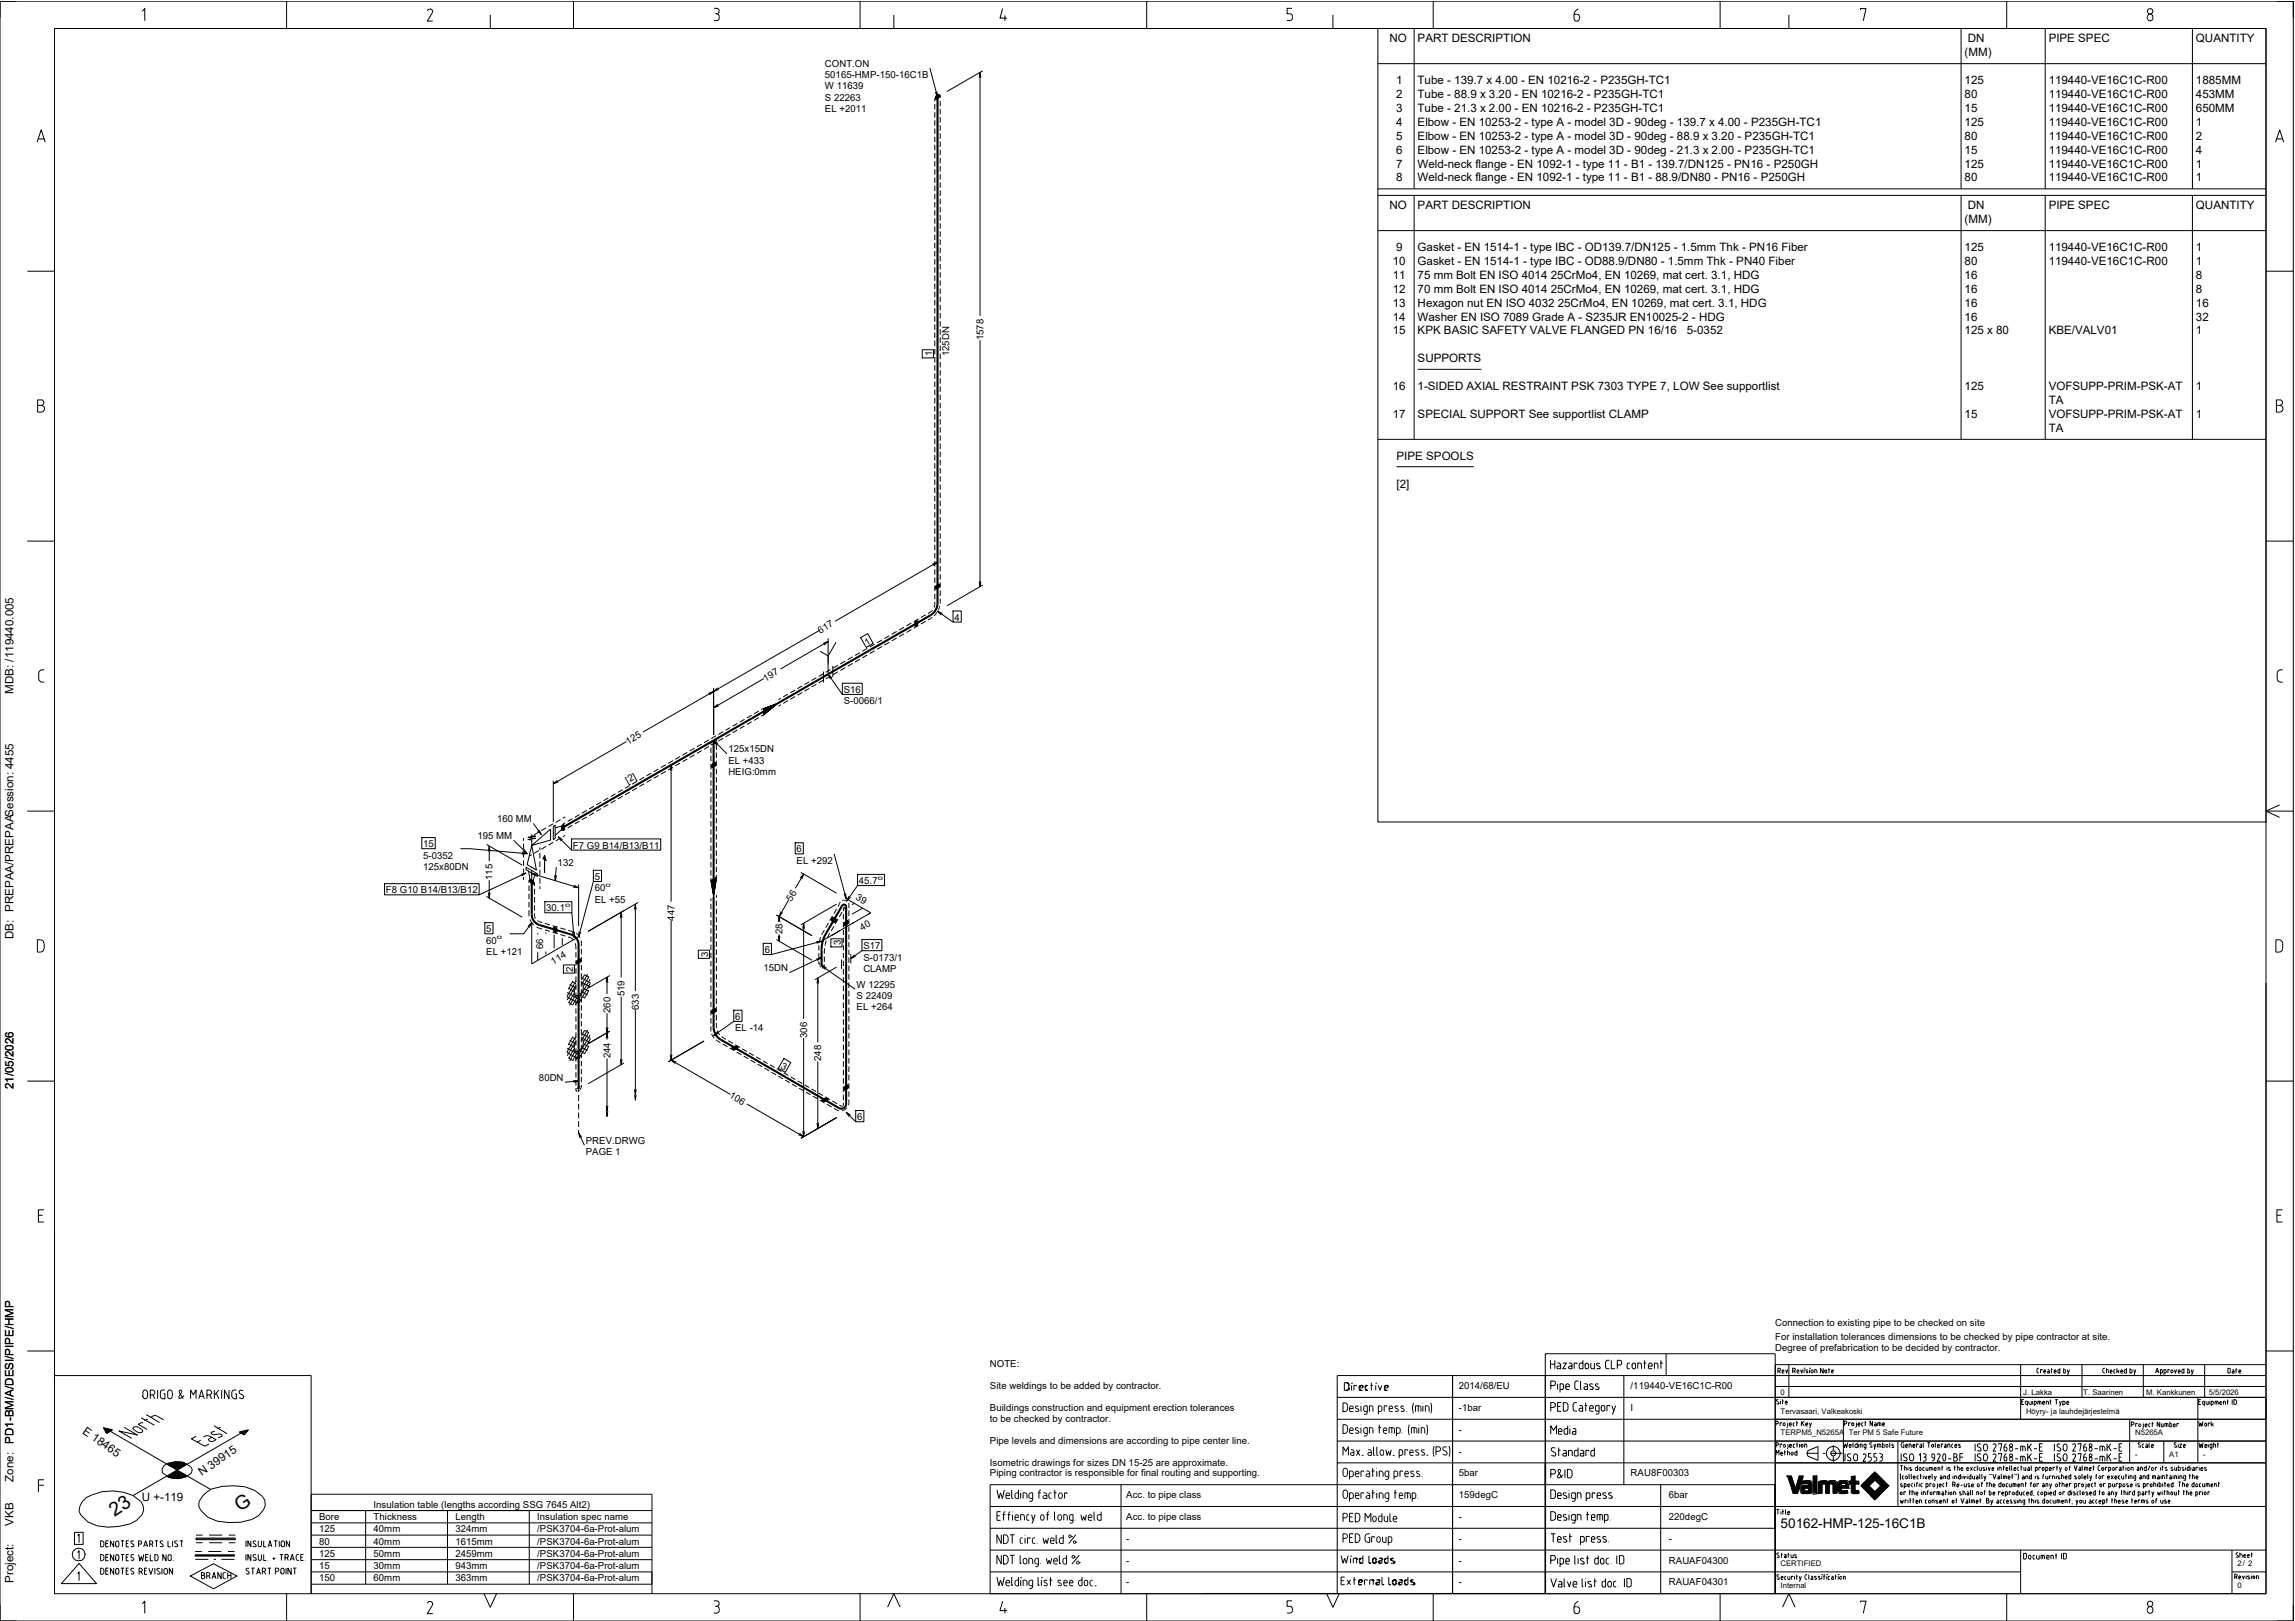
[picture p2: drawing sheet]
<svg xmlns="http://www.w3.org/2000/svg" width="841mm" height="594mm" viewBox="0 0 841 594" stroke-linecap="round" stroke-linejoin="round" font-family="sans-serif">
<defs><g id="words">
<g font-size="7.1">
<text x="42" y="556" transform="rotate(-33 42 556)">23</text>
<text x="87.9" y="554" transform="rotate(-33 87.9 554)">G</text>
</g>
<text font-size="4.9" x="652.5" y="560">50162-HMP-125-16C1B</text>
<g font-size="4.2">
<text x="509.2" y="15.5">NO</text>
<text x="519.5" y="15.5">PART DESCRIPTION</text>
<text x="721.1" y="15.5">DN</text>
<text x="750.7" y="15.5">PIPE SPEC</text>
<text x="804.7" y="15.5">QUANTITY</text>
<text x="719.9" y="20.5">(MM)</text>
<text x="511.6" y="30.8">1</text>
<text x="511.6" y="35.9">2</text>
<text x="519.5" y="30.8">Tube - 139.7 x 4.00 - EN 10216-2 - P235GH-TC1</text>
<text x="519.5" y="35.9">Tube - 88.9 x 3.20 - EN 10216-2 - P235GH-TC1</text>
<text x="719.9" y="30.8">125</text>
<text x="719.9" y="35.9">80</text>
<text x="750.7" y="30.8">119440-VE16C1C-R00</text>
<text x="750.7" y="35.9">119440-VE16C1C-R00</text>
<text x="804.7" y="30.8">1885MM</text>
<text x="804.7" y="35.9">453MM</text>
<text x="511.6" y="41">3</text>
<text x="519.5" y="41">Tube - 21.3 x 2.00 - EN 10216-2 - P235GH-TC1</text>
<text x="719.9" y="41">15</text>
<text x="750.7" y="41">119440-VE16C1C-R00</text>
<text x="804.7" y="41">650MM</text>
<text x="511.6" y="46.1">4</text>
<text x="519.5" y="46.1">Elbow - EN 10253-2 - type A - model 3D - 90deg - 139.7 x 4.00 - P235GH-TC1</text>
<text x="719.9" y="46.1">125</text>
<text x="750.7" y="46.1">119440-VE16C1C-R00</text>
<text x="804.7" y="46.1">1</text>
<text x="511.6" y="51.2">5</text>
<text x="519.5" y="51.2">Elbow - EN 10253-2 - type A - model 3D - 90deg - 88.9 x 3.20 - P235GH-TC1</text>
<text x="719.9" y="51.2">80</text>
<text x="750.7" y="51.2">119440-VE16C1C-R00</text>
<text x="804.7" y="51.2">2</text>
<text x="511.6" y="56.3">6</text>
<text x="519.5" y="56.3">Elbow - EN 10253-2 - type A - model 3D - 90deg - 21.3 x 2.00 - P235GH-TC1</text>
<text x="719.9" y="56.3">15</text>
<text x="750.7" y="56.3">119440-VE16C1C-R00</text>
<text x="804.7" y="56.3">4</text>
<text x="511.6" y="61.4">7</text>
<text x="519.5" y="61.4">Weld-neck flange - EN 1092-1 - type 11 - B1 - 139.7/DN125 - PN16 - P250GH</text>
<text x="719.9" y="61.4">125</text>
<text x="750.7" y="61.4">119440-VE16C1C-R00</text>
<text x="804.7" y="61.4">1</text>
<text x="511.6" y="66.5">8</text>
<text x="519.5" y="66.5">Weld-neck flange - EN 1092-1 - type 11 - B1 - 88.9/DN80 - PN16 - P250GH</text>
<text x="719.9" y="66.5">80</text>
<text x="750.7" y="66.5">119440-VE16C1C-R00</text>
<text x="804.7" y="66.5">1</text>
<text x="509.2" y="76.7">NO</text>
<text x="519.5" y="76.7">PART DESCRIPTION</text>
<text x="721.1" y="76.7">DN</text>
<text x="750.7" y="76.7">PIPE SPEC</text>
<text x="804.7" y="76.7">QUANTITY</text>
<text x="719.9" y="81.7">(MM)</text>
<text x="511.6" y="92">9</text>
<text x="519.5" y="92">Gasket - EN 1514-1 - type IBC - OD139.7/DN125 - 1.5mm Thk - PN16 Fiber</text>
<text x="719.9" y="92">125</text>
<text x="750.7" y="92">119440-VE16C1C-R00</text>
<text x="804.7" y="92">1</text>
<text x="510.4" y="97.1">10</text>
<text x="519.5" y="97.1">Gasket - EN 1514-1 - type IBC - OD88.9/DN80 - 1.5mm Thk - PN40 Fiber</text>
<text x="719.9" y="97.1">80</text>
<text x="750.7" y="97.1">119440-VE16C1C-R00</text>
<text x="804.7" y="97.1">1</text>
<text x="510.4" y="102.2">11</text>
<text x="510.4" y="107.3">12</text>
<text x="519.5" y="102.2">75 mm Bolt EN ISO 4014</text>
<text x="519.5" y="107.3">70 mm Bolt EN ISO 4014</text>
<text x="568.3" y="102.2">25CrMo4, EN 10269, mat cert. 3.1, HDG</text>
<text x="568.3" y="107.3">25CrMo4, EN 10269, mat cert. 3.1, HDG</text>
<text x="719.9" y="102.2">16</text>
<text x="719.9" y="107.3">16</text>
<text x="804.7" y="102.2">8</text>
<text x="804.7" y="107.3">8</text>
<text x="510.4" y="112.4">13</text>
<text x="519.5" y="112.4">Hexagon nut EN ISO 4032</text>
<text x="570.9" y="112.4">25CrMo4, EN 10269, mat cert. 3.1, HDG</text>
<text x="719.9" y="112.4">16</text>
<text x="804.7" y="112.4">16</text>
<text x="510.4" y="117.5">14</text>
<text x="519.5" y="117.5">Washer EN ISO 7089 Grade A - S235JR EN10025-2 - HDG</text>
<text x="719.9" y="117.5">16</text>
<text x="804.7" y="117.5">32</text>
<text x="510.4" y="122.6">15</text>
<text x="519.5" y="122.6">KPK BASIC SAFETY VALVE FLANGED PN 16/16</text>
<text x="618.1" y="122.6">5-0352</text>
<text x="719.9" y="122.6">125 x 80</text>
<text x="750.7" y="122.6">KBE/VALV01</text>
<text x="804.7" y="122.6">1</text>
<text x="519.5" y="132.8">SUPPORTS</text>
<text x="510.4" y="143">16</text>
<text x="519.5" y="143">1-SIDED AXIAL RESTRAINT PSK 7303 TYPE 7, LOW See supportlist</text>
<text x="719.9" y="143">125</text>
<text x="750.7" y="143">VOFSUPP-PRIM-PSK-AT</text>
<text x="804.7" y="143">1</text>
<text x="750.7" y="148">TA</text>
<text x="510.4" y="153.2">17</text>
<text x="519.5" y="153.2">SPECIAL SUPPORT See supportlist CLAMP</text>
<text x="719.9" y="153.2">15</text>
<text x="750.7" y="153.2">VOFSUPP-PRIM-PSK-AT</text>
<text x="804.7" y="153.2">1</text>
<text x="750.7" y="158.2">TA</text>
<text x="511.8" y="168.5">PIPE SPOOLS</text>
<text x="511.8" y="178.7">[2]</text>
<text x="5" y="254.2" transform="rotate(-90 5 254.2)">MDB: /119440.005</text>
<text x="5" y="344.2" transform="rotate(-90 5 344.2)">DB: PREPAA/PREPAASession: 4455</text>
<text x="5" y="399.1" transform="rotate(-90 5 399.1)">21/05/2026</text>
<text x="30" y="525" transform="rotate(35 30 525)">E 18465</text>
<text x="5" y="529" transform="rotate(-90 5 529)">PD1-BM/A/DESI/PIPE/HMP</text>
<text x="5" y="543" transform="rotate(-90 5 543)">Zone:</text>
<text x="74" y="541" transform="rotate(-35 74 541)">N 39915</text>
<text x="52" y="550">U +-119</text>
<text x="5" y="559" transform="rotate(-90 5 559)">VKB</text>
<text x="5" y="580" transform="rotate(-90 5 580)">Project:</text>
</g>
<g font-size="3.5">
<text x="302.3" y="24.4">CONT.ON</text>
<text x="302.3" y="28.6">50165-HMP-150-16C1B</text>
<text x="302.3" y="32.7">W 11639</text>
<text x="302.3" y="36.9">S 22263</text>
<text x="302.3" y="41.1">EL +2011</text>
<text x="360.4" y="124.7" transform="rotate(-90 360.4 124.7)">1578</text>
<text x="341.5" y="130.6" transform="rotate(-90 341.5 130.6)">1</text>
<text x="347.9" y="130.6" transform="rotate(-90 347.9 130.6)">125DN</text>
<text x="349.8" y="227.5">4</text>
<text x="300.6" y="232.2" transform="rotate(-30 300.6 232.2)">617</text>
<text x="317.6" y="236.6" transform="rotate(-30 317.6 236.6)">1</text>
<text x="280.6" y="249.7" transform="rotate(-30 280.6 249.7)">197</text>
<text x="309.2" y="253.9">S16</text>
<text x="309.2" y="258.1">S-0066/1</text>
<text x="230.2" y="272.8" transform="rotate(-30 230.2 272.8)">125</text>
<text x="266.9" y="275.7">125x15DN</text>
<text x="266.9" y="279.9">EL +433</text>
<text x="230.1" y="287.2" transform="rotate(-30 230.1 287.2)">[2]</text>
<text x="266.9" y="284">HEIG:0mm</text>
<text x="182.2" y="301.2">160 MM</text>
<text x="155.1" y="310.5">15</text>
<text x="175" y="307.4">195 MM</text>
<text x="209.9" y="311">F7 G9 B14/B13/B11</text>
<text x="155.1" y="314.7">5-0352</text>
<text x="204.3" y="317.2">132</text>
<text x="291.9" y="312.4">6</text>
<text x="291.9" y="316.5">EL +292</text>
<text x="155.1" y="318.8">125x80DN</text>
<text x="180.5" y="322.5" transform="rotate(-90 180.5 322.5)">115</text>
<text x="217.9" y="322.5">5</text>
<text x="314.8" y="324">45.7</text>
<text x="141.4" y="327.4">F8 G10 B14/B13/B12</text>
<text x="217.9" y="326.7">60</text>
<text x="313.4" y="329.6" transform="rotate(30 313.4 329.6)">39</text>
<text x="200.2" y="334">30.1</text>
<text x="217.9" y="330.8">EL +55</text>
<text x="290.1" y="330.4" transform="rotate(-60 290.1 330.4)">56</text>
<text x="178.2" y="341.7">5</text>
<text x="247.2" y="337.3" transform="rotate(-90 247.2 337.3)">447</text>
<text x="315.9" y="341.2" transform="rotate(-30 315.9 341.2)">40</text>
<text x="178.2" y="345.8">60</text>
<text x="199.1" y="347.8" transform="rotate(-90 199.1 347.8)">66</text>
<text x="286.7" y="342.3" transform="rotate(-90 286.7 342.3)">28</text>
<text x="308.1" y="346.4" transform="rotate(-90 308.1 346.4)">3</text>
<text x="316.4" y="347.9">S17</text>
<text x="178.2" y="350">EL +121</text>
<text x="202.8" y="353.5" transform="rotate(-30 202.8 353.5)">114</text>
<text x="259.5" y="350.6" transform="rotate(-90 259.5 350.6)">3</text>
<text x="280.2" y="349.3">6</text>
<text x="316.4" y="352">S-0173/1</text>
<text x="210" y="356" transform="rotate(-90 210 356)">2</text>
<text x="279.7" y="355.8">15DN</text>
<text x="316.4" y="356.2">CLAMP</text>
<text x="228.9" y="365.1" transform="rotate(-90 228.9 365.1)">519</text>
<text x="313.9" y="362">W 12295</text>
<text x="223.7" y="371.2" transform="rotate(-90 223.7 371.2)">260</text>
<text x="234" y="370.1" transform="rotate(-90 234 370.1)">633</text>
<text x="313.9" y="366.1">S 22409</text>
<text x="313.9" y="370.3">EL +264</text>
<text x="269.4" y="373.7">6</text>
<text x="269.4" y="377.9">EL -14</text>
<text x="295.7" y="380.3" transform="rotate(-90 295.7 380.3)">306</text>
<text x="223.7" y="387.9" transform="rotate(-90 223.7 387.9)">244</text>
<text x="300.9" y="388.9" transform="rotate(-90 300.9 388.9)">248</text>
<text x="285.9" y="391.3" transform="rotate(30 285.9 391.3)">3</text>
<text x="197.5" y="396">80DN</text>
<text x="267" y="402.1" transform="rotate(30 267 402.1)">106</text>
<text x="314.1" y="410.5">6</text>
<text x="214.6" y="419.1">PREV.DRWG</text>
<text x="214.6" y="423.3">PAGE 1</text>
<text x="650.5" y="486.1">Connection to existing pipe to be checked on site</text>
<text x="650.5" y="491.1">For installation tolerances dimensions to be checked by pipe contractor at site.</text>
<text x="650.5" y="495.1">Degree of prefabrication to be decided by contractor.</text>
<text x="362.7" y="501">NOTE:</text>
<text x="362.7" y="509">Site weldings to be added by contractor.</text>
<text x="534.6" y="509">2014/68/EU</text>
<text x="597.6" y="509">/119440-VE16C1C-R00</text>
<text x="362.7" y="517">Buildings construction and equipment erection tolerances</text>
<text x="362.7" y="521">to be checked by contractor.</text>
<text x="534.6" y="517">-1bar</text>
<text x="597.6" y="517">I</text>
<text x="534.6" y="525">-</text>
<text x="362.7" y="529">Pipe levels and dimensions are according to pipe center line.</text>
<text x="534.6" y="533">-</text>
<text x="362.7" y="537">Isometric drawings for sizes DN 15-25 are approximate.</text>
<text x="362.7" y="541">Piping contractor is responsible for final routing and supporting.</text>
<text x="534.6" y="541">5bar</text>
<text x="597.6" y="541">RAU8F00303</text>
<text x="412.7" y="549">Acc. to pipe class</text>
<text x="534.6" y="549">159degC</text>
<text x="611.5" y="549">6bar</text>
<text x="116.9" y="557">Bore</text>
<text x="136.9" y="552.5">Insulation table (lengths according SSG 7645 Alt2)</text>
<text x="136.9" y="557">Thickness</text>
<text x="166.9" y="557">Length</text>
<text x="196.9" y="557">Insulation spec name</text>
<text x="412.7" y="557">Acc. to pipe class</text>
<text x="534.6" y="557">-</text>
<text x="611.5" y="557">220degC</text>
<text x="116.9" y="561.5">125</text>
<text x="136.9" y="561.5">40mm</text>
<text x="166.9" y="561.5">324mm</text>
<text x="196.9" y="561.5">/PSK3704-6a-Prot-alum</text>
<text x="116.9" y="566">80</text>
<text x="136.9" y="566">40mm</text>
<text x="166.9" y="566">1615mm</text>
<text x="196.9" y="566">/PSK3704-6a-Prot-alum</text>
<text x="412.7" y="565">-</text>
<text x="534.6" y="565">-</text>
<text x="611.5" y="565">-</text>
<text x="116.9" y="570.5">125</text>
<text x="116.9" y="575">15</text>
<text x="136.9" y="570.5">50mm</text>
<text x="136.9" y="575">30mm</text>
<text x="166.9" y="570.5">2459mm</text>
<text x="166.9" y="575">943mm</text>
<text x="196.9" y="570.5">/PSK3704-6a-Prot-alum</text>
<text x="196.9" y="575">/PSK3704-6a-Prot-alum</text>
<text x="412.7" y="573">-</text>
<text x="534.6" y="573">-</text>
<text x="611.5" y="573">RAUAF04300</text>
<text x="116.9" y="579.5">150</text>
<text x="136.9" y="579.5">60mm</text>
<text x="166.9" y="579.5">363mm</text>
<text x="196.9" y="579.5">/PSK3704-6a-Prot-alum</text>
<text x="412.7" y="581">-</text>
<text x="534.6" y="581">-</text>
<text x="611.5" y="581">RAUAF04301</text>
</g>
<g font-size="2.8">
<text x="652.5" y="511">0</text>
<text x="741.4" y="511">J. Lakka</text>
<text x="763.4" y="511">T. Saarinen</text>
<text x="786.4" y="511">M. Kankkunen</text>
<text x="809.4" y="511">5/5/2026</text>
<text x="652.5" y="518">Tervasaari, Valkeakoski</text>
<text x="742.4" y="518">Höyry- ja lauhdejärjestelmä</text>
<text x="652.5" y="526">TERPM5_N5265A</text>
<text x="677.5" y="526">Ter PM 5 Safe Future</text>
<text x="782.4" y="526">N5265A</text>
<text x="782.4" y="534">-</text>
<text x="794.9" y="534">A1</text>
<text x="807.4" y="534">-</text>
<text x="652.5" y="574">CERTIFIED</text>
<text x="819.9" y="574">2/ 2</text>
<text x="652.5" y="582">Internal</text>
<text x="819.9" y="582">0</text>
</g>
<g font-size="2.3">
<text x="321.6" y="322.3">o</text>
<text x="221.8" y="325">o</text>
<text x="207.1" y="332.3">o</text>
<text x="182.1" y="344.1">o</text>
</g>
</g></defs>
<g fill="none" stroke="#000" stroke-width=".37">
<path d="M0 .4h840.4v593.6h-840.4zM6 .4h-6v6.1M20 10.4h810.4v573.6h-810.4zM52.2 4.1l.9-1v4.5M105 .4v10M157.6 3.4h-.5l-.5 .6M157.6 3.2a.95 .95 0 0 1 .8 1.5l-1.8 3h2M179.7 5.4v5M210.2 .4v10M261.6 3.1h1a1.03 1.03 0 0 1 .9 1.2 1.03 1.03 0 0 1-1.4 .7M262.6 5a.89 .89 0 0 1 .9 1M263.5 6.5a.89 .89 0 0 1-.9 1h-1"/>
<path d="M263.6 6v.5M315.2 .4v10M327.5 5.4v5M367.4 3.1l-1 3.5h2.6M368.2 5.6v2M420.2 .4v10M473.4 3.1h-1.7v1.9h1a1.28 1.28 0 0 1 1 1.3 1.28 1.28 0 0 1-1 1.2h-1M488.5 5.4v5M504.9 10.4h325.5v290.8h-325.5zM504.9 10.4h325.5M518.2 10.4v58.8M525.2 .4v10"/>
<path d="M577.8 5.3h-1v1.4a.99 .99 0 0 0 1 1 .99 .99 0 0 0 1-1M577.9 5.3a1.02 1.02 0 0 1 1 1.4M578.4 3.2a2.37 2.37 0 0 0-1.6 2.1M630.3 .4v10M655.5 5.4v5M681.8 3.7v-.6h2l-1 4.5M718.6 10.4v58.8M735.4 .4v10M749.5 10.4v58.8M786.8 6.2v.4M786.9 6.2a1.1 1.1 0 0 1 1.6-.9 1.1 1.1 0 0 1 .3 1.7 .99 .99 0 0 1-1.1 .6 .99 .99 0 0 1-.8-1M803.4 10.4v58.8"/>
<path d="M834.4 .4h6v6.1M340.8 24.9l2.8 10.6M342.5 36.1v1M342.5 38.1v2M343 35.2l1-.6 .5 .4-.5 .8-1 .6-.3-.4zM343.3 33.5l.3 2-.9-1.8M344.5 34.9v1M344.5 36.9v2M344.5 39.9v2M358.8 28.5l.3-2 .3 2M359.1 26.5v89.3M360.1 25.9l-13.1 7.6"/>
<path d="M504.9 23.3h325.5M13.6 52.1l1.5-4.5 1.5 4.5M14.1 50.9h2.1M342.5 41.1v2M342.5 44.1v2M342.5 47.1v2M342.5 50.1v2M342.5 53.1v2M342.5 56.1v2M342.5 59v2M344.5 42.9v2M344.5 45.9v2"/>
<path d="M344.5 48.9v2M344.5 51.9v2M344.5 54.9v1.9M344.5 57.8v2M833.9 52.1l1.5-4.5 1.5 4.5M834.4 50.9h2.1M342.5 62v2M342.5 65.1v1.9M342.5 68v2M342.5 71v2M342.5 74v2M342.5 77v2"/>
<path d="M342.5 80v2M344.5 60.8v2M344.5 63.8v2M344.5 66.8v2M344.5 69.8v2M344.5 72.8v2M344.5 75.8v2M344.5 78.8v2M504.9 69.2h325.5M504.9 71.6h325.5M518.2 71.6v89.4M718.6 71.6v89.4"/>
<path d="M749.5 71.6v89.4M803.4 71.6v89.4M10 99.4h10M342.5 83v2M342.5 86v2M342.5 89v2M342.5 92v1.9M342.5 94.9v2M342.5 97.9v2M344.5 81.8v2M344.5 84.8v2M344.5 87.8v2"/>
<path d="M344.5 90.8v1.9M344.5 93.8v1.9M344.5 96.7v2M344.5 99.7v2M504.9 84.5h325.5M830.4 99.4h10M342.5 100.9v2M342.5 103.9v2M342.5 106.9v2M342.5 109.9v2M342.5 112.9v2M342.5 115.9v2"/>
<path d="M342.5 118.9v2M344.5 102.7v2M344.5 105.7v2M344.5 108.7v2M344.5 111.7v2M344.5 114.7v2M344.5 117.7v2M338 128.2h4.1v3h-4.1zM342.5 121.9v1.9M342.5 124.8v2.1M342.5 127.9v1.9M342.5 130.8v2"/>
<path d="M342.5 133.8v2M342.5 136.8v2M342.5 139.8v2M344.5 120.7v1.9M344.5 123.7v2M344.5 126.6v2.1M344.5 129.6v2M344.5 132.6v2M344.5 135.6v2M344.5 138.6v2M359.1 124.7v90.3M519.5 135.3h23.3"/>
<path d="M13.8 146.5h1.3a1.01 1.01 0 0 1 1 1 1.01 1.01 0 0 1-1 1 1.24 1.24 0 0 1 1.2 1.3 1.24 1.24 0 0 1-1.2 1.2h-1.3zM13.8 148.5h1.3M342.5 142.8v2M342.5 145.8v2M342.5 148.8v2M342.5 151.8v2M342.5 154.8v2M342.5 157.8v1.9M344.5 141.6v2M344.5 144.6v2M344.5 147.6v2M344.5 150.6v2"/>
<path d="M344.5 153.6v2M344.5 156.6v1.9M344.5 159.6v1.9M834.2 146.5h1.2a1.01 1.01 0 0 1 1 1 1.01 1.01 0 0 1-1 1 1.24 1.24 0 0 1 1.2 1.3 1.24 1.24 0 0 1-1.2 1.2h-1.2zM834.2 148.5h1.2M342.5 160.8v1.9M342.5 163.7v2M342.5 166.7v2M342.5 169.7v2M342.5 172.7v2M342.5 175.7v2M342.5 178.7v2"/>
<path d="M344.5 162.5v2M344.5 165.5v2M344.5 168.5v2M344.5 171.5v2M344.5 174.5v2M344.5 177.5v2M504.9 161h325.5M511.8 171h28.3M10 198.3h10M342.5 181.7v2M342.5 184.7v2M342.5 187.7v2"/>
<path d="M342.5 190.7v2M342.5 193.6v2.1M342.5 196.6v2M342.5 199.6v2M344.5 180.5v2M344.5 183.5v2M344.5 186.5v2M344.5 189.5v2M344.5 192.4v2M344.5 195.4v2M344.5 198.5v1.9M830.4 198.3h10"/>
<path d="M341.7 206.7l1.9-.7-1.5 1.3M342.5 202.6v2M342.5 205.6v2M342.5 208.6v2M342.5 211.6v2M342.5 214.6v2M342.5 217.6v2M343 214.7l1-.6 .5 .4-.5 .8-1 .6-.3-.4zM343.6 204.8v15.2M343.6 206l-37.6 21.7M344.5 201.4v2M344.5 204.4v2"/>
<path d="M344.5 207.4v2M344.5 210.4v2M344.5 213.4v2M344.5 216.4v2M344.5 219.4v1.8M358.8 213l.3 2 .3-2M360.1 214.4l-13.1 7.6M300 231.2l-64.4 37M301.6 235.8l1.9-.7-1.5 1.3M303.5 235.1l-17.5 10.1M303.5 233.9v13.1l5.2 7.5M306.4 235.4l-2.9 5-2.9-1.7"/>
<path d="M315.1 239.1l-1.8 1.1M315.4 233.7l2.6-1.5 2 3.6-2.5 1.5zM317.8 237.6l-1.8 1M320.5 236l-1.8 1.1M320.5 238.5l-1.8 1M323.2 234.5l-1.8 1.1M323.2 236.9l-1.8 1M325.9 232.9l-1.8 1.1M325.9 235.4l-1.8 1M328.6 231.4l-1.8 1.1M328.6 233.8l-1.8 1M331.3 229.8l-1.8 1.1"/>
<path d="M331.3 232.3l-1.8 1M334 228.3l-1.8 1.1M334 230.7l-1.8 1M335.8 227.5l.4 .1v1.2l-.4 .7-.5-.1v-1.2zM336.6 226.8l-1.7 1M336.6 229.2l-1.7 1M339.2 225.3l-1.7 1M339.2 227.7l-1.7 1M341.7 226.2l-1.6 1M341.8 223.6l-1.7 1.2M342.5 220.6l-.2 2M343.4 224.4l-1.1 1.3"/>
<path d="M343.6 224l5.6 4M344.4 222.1l-.6 1.5M345.3 224.8l-1.7-.8 1.3 1.4M349.2 223.9h3.1v4.1h-3.1zM16.2 245.5l-1.3 .1-.7 1 .1 2.6 .6 .6 1.3 .2M259.6 254.1l1.9-.7-1.5 1.3M261.5 252.2v17.1M263 258.1l-1.5 1.3 1.9-.7M263 252l-1.5 1.4 1.9-.8M279.8 259.6l-.9 .4M279.9 248.7l-18.4 10.7M285.3 257.6l-5.5 3 1.8-.9-1.8 1.3v-.4l2.4-1.2-2.4 1.6v-.7l2.8-1.2-2.8 2.2v-1.2l3.4-1.3-3.4 2.5v-1.3l3.9-1.5-3.9 3.1v-1.8l4.4-1.6-4.4 3.6v-2.1l5-1.8-5 4v-2.2l5.5-2.1-5.5 4.5v-1.4"/>
<path d="M286.2 255.9l-.9 .4M286.2 258.2l-.9 .6M288.8 254.4l-1.8 1M288.8 256.8l-1.8 1M291.3 255.3l-1.7 1M291.3 252.9l-1.7 .9M294 253.8l-1.8 1M294 251.4l-1.8 .9M296.6 249.8l-1.8 1.1M296.6 252.3l-1.8 .9M299.1 248.4l-1.7 1M299.1 250.8l-1.7 .9"/>
<path d="M301.8 246.9l-1.8 1M301.8 249.2l-1.8 1.1M301.8 246.1v4M304.4 245.3l-1.8 1.1M304.4 247.7l-1.8 1.1M304.9 248.5l-1.4-1.5 .8 1.9M305.2 244.1v4M307.1 243.8l-1.8 1M307.1 246.2l-1.8 1M308.7 250.4h7.3v4.1h-7.3zM309.7 242.2l-1.8 1.1M309.7 244.7l-1.8 1"/>
<path d="M312.4 240.7l-1.8 1M312.4 243.1l-1.8 1M315.1 241.6l-1.8 1M317.8 240l-1.8 1M836.5 245.5a1.46 1.46 0 0 0-2 1.1l.1 2.6a1.57 1.57 0 0 0 1.9 .8M229.5 271.8l-26.7 15.4M246.6 278.7l-1.8 1M249.2 277.2l-1.7 1.1M249.2 279.6l-1.7 1M251.8 275.7l-1.7 1M251.8 278.1l-1.7 1M254.5 274.2l-1.8 1"/>
<path d="M254.5 276.6l-1.8 1M257.1 272.7l-1.7 1M257.1 275.1l-1.7 1M259.8 271.2l-1.8 1M259.8 273.5l-1.8 1.1M259.8 272.4l-14.9 8.5M260.5 271.9v1.1M260.5 273.9v2M260.5 276.9v2M260.5 279.9v2M261.5 271.3l4.9 4.9M262.4 269.6l-1.8 1"/>
<path d="M262.4 272.1l-1.8 1M262.5 270.7v1.1M262.5 272.7v2M262.5 275.7v2M262.5 278.7v2M263.1 272.4l-1.6-1.1 1.1 1.7M265 268.1l-1.8 1M265 270.5l-1.8 1M267.6 266.6l-1.7 1M267.6 269l-1.7 1M270.2 265.1l-1.7 1M270.2 267.5l-1.7 1"/>
<path d="M272.8 263.6l-1.7 1M272.8 266l-1.7 1M275.4 262.1l-1.7 1M275.4 264.5l-1.7 1M278.1 260.6l-1.8 1M278.1 262.9l-1.8 1.1M279.8 261.9l-.9 .6M10 297.2h10M202.8 286v15.2M204.3 285.9l-1.5 1.3 1.8-.7M207.1 299.3l-.8 .5M209.7 300l-1.7 1"/>
<path d="M212.4 298.5l-1.8 1M215 297l-1.7 1M215 299.4l-1.7 1M217.7 295.5l-1.8 1M217.7 297.8l-1.8 1.1M220.3 293.9l-1.8 1M220.3 296.3l-1.8 1M222.9 292.4l-1.7 1M222.9 294.8l-1.7 1M225.5 290.9l-1.7 1M225.5 293.3l-1.7 1M228.2 289.4l-1.8 1"/>
<path d="M228.2 291.8l-1.8 1M230.8 287.8l-1.8 1.1M230.8 290.2l-1.8 1.1M233.4 286.3l-1.7 1.1M233.4 288.7l-1.7 1M236.1 284.8l-1.8 1M236.1 287.2l-1.8 1M238.7 283.3l-1.7 1M238.7 285.7l-1.7 1M241.3 281.8l-1.7 1M241.3 284.2l-1.7 1M244 280.3l-1.8 1"/>
<path d="M244 282.7l-1.8 1M245.6 282.3l.3-2 .3 2M245.9 280.3v50.1M246.6 281.2l-1.8 1M260.5 282.9v2M260.5 285.9v2M260.5 288.9v2M260.5 291.9v2M260.5 294.9v2M260.5 297.9v2M261 280l1-.6 .4 .4-.4 .8-1 .6-.4-.4zM262.5 281.7v2"/>
<path d="M262.5 284.7v2M262.5 287.7v2M262.5 290.7v2M262.5 293.7v2M262.5 296.7v2M262.5 299.7v2M830.4 297.2h10M830.4 297.2l5 2.3M835.4 294.9l-5 2.3M154.6 306.9h4.9v4.1h-4.9zM178.3 309.4l13 7.6M179 312l.3-2 .3 2"/>
<path d="M179.3 310v5.5M188.2 307.9l5 4.9-20.9-1.8h-3.6M191.3 312.3l1.9 .5-2 .2M191.9 307.1v1M191.9 309.2v2M191.9 312.2v2.1M191.9 315.3v2M191.9 318.3v2.1M192.1 311.2l1.1 1.6-1.6-1.1M192.8 317.8l4.1 2.4v.9l-4.1-2.4zM192.8 319.9l-17.2 8M193.7 319.1l.7 3.7 .9 .5 .7-2.8"/>
<path d="M194.8 306.4l-.8 .5M194.8 313.2l-.8 .5M194.9 309.8l1.7 9-3.4-2zM194.9 305.8v.4l1.4 .2-2.8 .4 2.8 .4-2.8 .4 1.4 .2v2M194.9 309.8l6.9-6v4zM194.9 318.9v15.2M195.5 301.7l2.9 4.1M197.5 304l.9 1.8-1.5-1.4M197.5 304.9l-1.8 1M197.5 311.7l-1.8 1M197.8 310.5v1M197.8 312.6v2"/>
<path d="M197.8 315.6v2.1M197.8 318.7v2M199.6 313.5l.6 1.9-1.2-.7 .6-1.2v6.1zM200.1 303.4l-1.7 1M200.1 310.2l-1.7 1M202.8 302.8l.6-.4v4.8l-.6 .4zM202.8 301.8l-1.8 1.1M202.8 308.6l-1.8 1.1M203.4 303.3l2.8-.7v1l-2.8 2.5M203.8 317.7l-.4 5M204.6 306.6l4.8 4.9M205.4 300.3l-1.8 1.1"/>
<path d="M205.4 307.1l-1.8 1M206.2 307.7l-1.6-1.1 1 1.6M206.2 302.2l.6 .1v1.2l-.6 .7-.4-.1v-1.2zM207.1 306.1l-.8 .5M207.1 301.5l-.9 .5M207.1 303.9l-.9 .5M209.4 307.4h32.7v4.1h-32.7zM209.7 302.4l-1.7 1M212.4 300.9l-1.8 1M217.4 318.9h3v4.1h-3zM260.5 300.9v2M260.5 303.9v2"/>
<path d="M260.5 306.8v2.1M260.5 309.8v2M260.5 312.8v2M260.5 315.8v2M260.5 318.8v2M262.5 302.7v2M262.5 305.6v2.1M262.5 308.6v2M262.5 311.6v2M262.5 314.6v2M262.5 317.6v2M291.4 308.8h3v4.1h-3z"/>
<path d="M293.5 319.7l13.1 7.6M305.7 312.9l4.4 16.4 9 5.2M140.9 323.8h34.7v4.1h-34.7zM177.7 338.1h3v4.1h-3zM178.3 328.5l13 7.6M179 327.1l.3 2 .3-2M179.3 322.5v6.6M190.9 320.4l1.9-.5-1.6 1.1M191.9 321.4v1M193.5 339.5l1.4-1.4-.9 1.8M193.8 322.5v1M193.8 324.5v2"/>
<path d="M193.8 327.5v2M193.8 330.5v2M193.8 333.5l.1 2.2M194 322.6l.4-.4 .9 .6 .5 .8-.5 .4-.9-.6zM194.2 336.9l1.4 2.1M194.9 320.1l8.5 2.6M195.9 334.7l.3 1.9M195.9 323.7v1M195.9 325.7v2M195.9 328.7v2M195.9 331.7v2M196.6 339.7l2.1 .8"/>
<path d="M196.9 320.3l-2-.2 1.7 .9M196.9 337.3l1.8 .8M197.8 321.7v2.1M197.8 324.8v1M199.7 330.4h9.9v4.1h-9.9zM199.7 338.4l1.8 .5M202.5 339.2l1.9 .6M202.8 339.9l.6-.2 .6 .6v1.2l-.6 .2-.6-.6zM203.3 320.7l.1 2 .6-1.9M203.4 322.7l8.6 2.6M209.6 334.5l.7 9M210.2 324.4l1.8 .9-2-.2"/>
<path d="M212 324.1v15.2M217.4 323l-5.4 20.3-17.1 9.9v-15.1l-3 4.1h-5.1M227.3 336.3l.3-2 .3 2M227.6 334.3v23.9M232.5 333.3l.3-2 .3 2M232.8 331.3v31.9M233.8 330.7l-18.3 10.6M245.9 337.4v51.1l21.8 12.5M260.5 321.8v1M260.5 329.2v1M260.5 331.2v2M260.5 334.2v2"/>
<path d="M260.5 337.2v2M261.5 322.2l1.1-.6-1.1 7-1-5.8 2-1.2-1 6.4-.9-5.3 1.7-1-.8 5.6-.8-4.7 1.5-.8-.7 4.9-.6-4.1 1.2-.7-.6 4.2-.5-3.6 .9-.5-.4 3.5-.3-3.1 .6-.4-.3 2.9-.2-2.6 .3-.2-.1 2.2-.1-2.1 .1 6.4M262.5 320.6v1M262.5 328v1M262.5 330v2M262.5 333v2M262.5 336v2M262.5 339v2M284.5 335.3l13.1 7.6M285.2 337.9l.3-2 .3 2M286.2 334l-.7 1.9 1.3-1.5M289 329.8l-3.5 6.1v1.5"/>
<path d="M293.2 321.8l1.3-1.5-.7 1.9M294.5 338.3v35.1M294.5 320.3l-3 5.2M303.6 338.2l-1 1.7M304.7 336.6l.7-.4 1.1 .7v.7l-.7 .4-1.1-.7zM305.1 335.6l-1 1.8M305.6 339.4l-1 1.8M306.6 331.3l-13.1 7.6M306.6 333l-1 1.8M307.1 336.8l-1 1.8M307.9 330.5l-.8 1.7M308.6 334.2l-1 1.8"/>
<path d="M308.6 330l.9-.1 .8 .3M309.1 332.7l-.1 .2M309.1 332.9v1M309.1 334.9v2M309.1 337.9v1.9M309.1 332.7h.1M309.1 332.6v.1M309.2 332.6h-.1M309.2 332.6h.1M309.6 332.5l-.4 .1M309.6 332.5h.1M309.6 338l1-.6 .4 .4-.4 .8-1 .6-.4-.4z"/>
<path d="M309.6 332.5l-.5 .9M309.9 327.3l.2 2-.8-1.8M310.9 330.8l.2 1.9M311.1 328.4l-.8 1.8 1.4-1.4M311.1 333.7v2M311.1 336.7v1.9M311.1 339.6v1.8M313 338l-.8 .5M313.1 331l-.9 .5M314.3 320.4h9.8v4.1h-9.8zM314.3 324.5l-4 5.7M316.1 332.8l-3.9 2.2"/>
<path d="M319.1 334.5l-18 10.4-18.4 4.9M319.1 334.5l-.9 .5M13.7 344.4h1.1a1.4 1.4 0 0 1 1.4 1.3v1.8a1.39 1.39 0 0 1-1.4 1.4h-1.1zM197.1 341.9v.5M197.1 348.9v3M199.7 340.8l1.8 .5M200 341.7v.5M200 348.7v1M202.5 341.6l1.9 .6M203.1 342.5v5M205.3 340.1l1.9 .5M205.3 342.4l1.9 .6"/>
<path d="M206.1 343.8v2.5M206.5 353.6h4v3h-4zM208.2 340.9l2 .6M208.2 343.3l.9 .3 1 .9M209.9 359.8l1.2 .7M209.9 359.5l-1.6 3M210.5 341.5l-.2 2-.4-1.9M210.8 345.6l.2 1.3M211.1 346.9v1M211.1 348.9v2M211.1 351.9v2M211.1 354.8v2"/>
<path d="M211.1 357.8v2M211.1 359.5l-3.4 5.7M211.1 342l1.5 1.6M211.5 352l1-.6 .5 .4-.5 .8-1 .6-.4-.4zM212.2 341.3l-.2 2 .8-1.8M213 344.6l.1 1.1M213 345.7v1M213 347.7v2M213 350.7v2M213 353.6v2M213 356.6v2M213 359.5v2"/>
<path d="M213 359.9l3.2 1.8M213 358.3l3.4 1.9M215.3 357l-2 3.6M215.7 358l-2 3.5M215.8 358.1l-1.6-.9-1.2 2M216.2 358.9l-5.4 9.3M222.4 358.1v6.2M223.4 357.5l-7.9 4.6M255.9 348.2h4.1v3h-4.1zM260.5 340.2v2M260.5 343.2v1.9M260.5 346.1v2"/>
<path d="M260.5 349.1v2M260.5 352.1v2M260.5 355.1v2M260.5 358.1v2M262.5 342v1.9M262.5 345v1.9M262.5 347.9v2M262.5 350.9v2M262.5 353.9v2M262.5 356.9v2M262.5 359.9v2M279.7 345.7h3v4.1h-3z"/>
<path d="M284.5 344.3l13.1 7.6M285.2 342.9l.3 2 .3-2M285.5 342.4v2.5M294.2 340.3l.3-2 .3 2M299.1 345.1l2-.2-1.8 .8M299.2 351.4l1.9-.5-1.6 1.1M299.7 358.4v23.6M300.1 349.3v2M300.1 352.3v1M300.1 346.3v2M300.4 353.1l-.2 .3 .1 .3M300.5 354l.5 .4"/>
<path d="M300.7 343.5l-.5 1.9M300.7 353.1l.6 .3M301.1 350.9l-11.8 5.5M301.1 353.9l12.3 8.6M301.5 341.7l-.4 .9M301.6 353.6l.3 .7M301.8 354.5l-.2 .3-.3-.2M302.1 340.8l-.5 .9M302.1 348.5v1M302.1 350.5v2M302.1 353.5v1M302.2 347.5l-.1 1"/>
<path d="M302.8 344.7l-.5 1.9M302.9 354.7l-1.8-.8 1.4 1.4M304.1 342l-.9 1.8M304.5 344h4.1v3h-4.1zM306.6 354.4l-7.9 4.6M307.8 341l-3 1.8M308.4 351.6v3.5M309.1 340.8v1.8M309.1 343.6v1.9M309.1 346.4v1.9M309.1 349.2v1.9M309.1 352v2"/>
<path d="M309.1 355v2.1M309.1 358.1v2.1M311.1 342.4v1.9M311.1 345.2v1.9M311.1 348v1.9M311.1 350.8v2M311.1 353.8v2.1M311.1 356.9v2.1M311.1 360v2M311.8 349.6v3.5M313.2 349.9l-1.4 1.4 1.8-.9M315.9 344.3h7.3v4.1h-7.3z"/>
<path d="M315.9 348.4l-4.1 2.9M834 344.4a1.91 1.91 0 0 1 2.4 .8 3.2 3.2 0 0 1-.7 3.6l-1.7 .1zM207.7 365.3l4.3 2.4M207.8 363.7l5.5 3.1M208.3 367.3l1.6 1M208.4 362.2l1.9 1.2M208.7 360.8l2.1 1.2M209.9 379.8l-1.6 3.1M210.3 364l-1.9 3.4M210.8 364.8l-2.1 3.6M211.1 360.7v2M211.1 363.7v1.9"/>
<path d="M211.1 366.6v2M211.1 369.5v2M211.1 372.4v2M211.1 375.4v1.9M211.1 378.3v1.9M211.1 379.8l-3.4 5.8M211.1 361.1l-3.3 5.4M211.8 364.8l-1.9 3.5M212.3 364.5l1.9 1.2M213 360.5a1.29 1.29 0 0 1 .6 2 3.1 3.1 0 0 1-2.5 2.4 1.64 1.64 0 0 1-.5-2.5l.5-.7M213 362.5v1.9M213 365.4v2"/>
<path d="M213 368.3v2M213 371.2v2M213 374.2v1.9M213 377.1v1.9M213 380v1.9M213 378.7l3.4 1.9M213.3 363.5l2 1.1M213.7 362.1l2 1.1M215.3 377.4l-2 3.6M215.7 378.4l-2 3.5M215.8 378.5l-1.6-.9-1.2 2M215.8 362.9l-1.6 3"/>
<path d="M216.2 379.3l-5.4 9.2M216.4 360.3l-4.3 7.3M222.1 376.5l.3 2 .3-2M222.1 360.1l.3-2 .3 2M222.4 371.3v9.7M223.4 377.9l-7.9 4.6M227.6 365.2v25M232.8 370.2v31M260.5 377.1v.9M260.5 361.1v2M260.5 364.1v2M260.5 367.1v2"/>
<path d="M260.5 370.1v2M260.5 373.1v2M260.5 376.1v1M260.8 378.8l.9 1.6M261 370.2l1-.6 .4 .4-.4 .8-1 .6-.4-.4zM262.5 362.9v2M262.5 365.9v2M262.5 368.9v2M262.5 371.9v2M262.5 374.9v1M262.6 375.9v.9M262.9 377.6l.9 1.6"/>
<path d="M262.9 378.1l-1.4 1.4 1.8-.8M264.4 379.8l1.6 1.1M268.9 370.2h3v4.1h-3zM268.9 374.3l-7.4 5.2M299.4 360.4l.3-2 .3 2M309.1 361.2v2M309.1 364.3v2M309.1 367.3v2.1M309.1 370.4v2.1M309.1 373.5v2.1M309.1 376.6v2M309.1 379.7v2"/>
<path d="M311.1 363.1v2M311.1 366.2v2M311.1 369.2v2.1M311.1 372.3v2.1M311.1 375.4v2M311.1 378.5v2M830.4 360.2v139.9M10 396.2h10M207.7 385.7l4.3 2.4M207.8 384.1l5.5 3.1M208.3 387.6l1.6 1.1M208.4 382.6l1.9 1.2"/>
<path d="M208.7 381.2l2.1 1.1M209.9 380.2l1.2 .7M210 395.9l2 .3-1.8 .4M210.3 384.4l-1.9 3.4M210.8 385.1l-2.1 3.7M211.1 381.2v1.9M211.1 384.1v1.9M211.1 387v2M211.1 390v1.9M211.1 392.9v2M211.1 395.8v2M211.1 398.8v.9"/>
<path d="M211.1 381.5l-3.3 5.4M211.2 399.5l.3 .5M211.8 398.7l-.4 .4M211.8 385.1l-1.9 3.6M212 399.1v1.1M212 396.2l-4.9 .3M212.3 384.9l1.9 1.1M212.4 399.5l-.6 .4M212.7 398.4l-.2-.2-.4 .3M212.9 398.7l-.3 .6M213 380.9a1.29 1.29 0 0 1 .6 2 3.1 3.1 0 0 1-2.5 2.4 1.64 1.64 0 0 1-.5-2.5l.5-.7M213 382.9v2"/>
<path d="M213 385.8v2M213 388.8v1.9M213 391.7v2M213 394.6v2M213 397.6v.9M213 380.3l3.2 1.8M213.3 383.9l2 1.1M213.7 382.5l2 1M215.8 383.2l-1.6 3.1M216.4 380.7l-4.3 7.2M222.1 380.5l.3-2 .3 2M222.4 387.9v19.2"/>
<path d="M227.3 388.2l.3 2 .3-2M228.6 389.6l-13.1 7.5M232.5 399.1l.3 2.1 .3-2.1M245.6 386.5l.3 2 .3-2M247.8 389.1l-1.9-.6 1.5 1.2M258 381.5l-13.1 7.6M262.3 381l1.7 1.1M264.8 382.6l1.8 .9M266.8 381.4l1.8 .9M267.4 384.1l1.8 .9M268.2 384l1.1-.6 .9 .1 .2 .5-1.1 .6-.9-.1zM269.4 382.9l1.7 .9"/>
<path d="M270 385.5l1.7 1M272 384.3l1.7 1M272.5 387l1.7 1M274.5 385.8l1.7 1M275.1 388.5l1.6 .9M277.1 387.3l1.7 .9M277.6 389.9l1.7 1M279.6 388.7l1.7 1M280.1 391.4l1.7 1M282.1 390.2l1.7 1M282.7 392.9l1.7 1M284.7 391.7l1.7 1"/>
<path d="M285.2 394.3l1.7 1M287.2 393.1l1.7 1M287.3 387.9l2.5 1.5-2 3.6-2.6-1.5zM287.8 395.8l1.6 1M289.7 394.6l1.7 1M290.3 397.3l1.7 .9M292.3 396.1l1.7 1M292.8 398.7l1.7 1M294.5 380.4v36.1l-20.8-11.9M294.8 397.5l1.7 1M297.3 399l1.8 1M299.7 389v24.5"/>
<path d="M309.1 382.7v2.1M309.1 385.8v2.1M309.1 388.9v2M309.1 392v2M309.1 395v2.1M309.1 398.1v2.1M309.6 398.2l1-.5 .4 .4-.4 .7-1 .6-.4-.4zM311.1 381.5v2.1M311.1 384.6v2.1M311.1 387.7v2M311.1 390.8v2M311.1 393.8v2.1"/>
<path d="M311.1 396.9v2.1M311.1 399.9v2M830.4 396.2h10M212 401.3v2.1M212 404.5v2.1M212 407.7v2.1M212 410.9v2.1M212 414.1v1l2.2 4.5M213.1 416.7l-1.1-1.6 .5 1.9M222.1 407.1l.3 2 .3-2M222.1 405.2l.3 1.9 .3-1.9M232.5 401.2l.3 1.9 .3-1.9"/>
<path d="M293 415.2l1.5 1.3-1.9-.7M294.2 414.5l.3 2 .3-2M295.4 400.2l1.6 1M297.9 401.7l1.7 1M298.7 414.1l7.9-4.6-13.1 7.6M299.4 411.5l.3 2 .3-2M299.9 400.5l1.7 1M300.4 403.1l1.8 1M301.2 403l1.1-.6 .9 .1 .2 .5-1.1 .6h-.9zM302.4 401.9l1.7 1.1M303 404.6l1.7 1M305 403.4l1.8 1"/>
<path d="M305.6 406.1l1.8 .9M307.4 407h.1M307.6 404.9l.9 .6M308.6 405.5h.2M308.8 405.5h.1M308.9 405.4l-.1 .1M308.9 405.4h.1M309 405.3v.1M309 405.3h.1M309 405.2v.1M309 405.2h.1M309.1 401.2v1.9"/>
<path d="M309.1 404.1v1.1M310.1 407.5l3.5 3.6M310.4 405.9l-.8 .7-1.1 .4M311.1 403l-.2 2M311.7 408.6l-1.6-1.1 1.1 1.6M313.6 406.9h3v4.2h-3zM14.1 445.3h1.5M16.1 443.3h-2v4.5h2M20 452.1v50M834.4 445.3h1.5M836.4 443.3h-2v4.5h2M10 495.1h10"/>
<path d="M568.2 498.5v3.1M568.2 499.9h1.6M569.8 498.5v3.1M570.7 499.5l.9 .1 .3 .4v1.6h-.8a.49 .49 0 0 1-.5-.5 .49 .49 0 0 1 .5-.5h.8M572.7 499.5h1.3l-1.3 2.1h1.3M575 499.5l.9 .1 .2 .3v1.7h-.9a.49 .49 0 0 1-.4-.6 .49 .49 0 0 1 .5-.4h.8M577.9 499.9v-.4h-1v2.1M580.1 498.5v3.1h-1.1l-.3-.6 .1-1.1 .5-.4h.8M581.2 499.6h.6l.4 .5v1l-.4 .5a.61 .61 0 0 1-.7-.1 .61 .61 0 0 1-.2-.6v-1zM583 499.5v1.7l.3 .4h1v-2.1M586.3 499.7a.71 .71 0 0 0-1.2 .3l.1 .3 1.2 .7a.56 .56 0 0 1-.3 .6 .56 .56 0 0 1-.6 0l-.4-.1M589.8 498.5h-.8l-.6 .6 .1 2.1 .3 .4h1"/>
<path d="M590.5 498.5v3.1h1.4M597.3 499.5l-.8 .1-.3 .4v1.2l.3 .4h.8M598.3 499.8a.59 .59 0 0 1 .7-.3 .59 .59 0 0 1 .3 .7v.7a.64 .64 0 0 1-.6 .7 .64 .64 0 0 1-.6-.7zM602.3 499.5h1M602.7 498.5v3.1M608.3 499.5h1M608.6 498.5v3.1M610.5 496.1v8M830.4 495.1h10M20 504.1h94v79.9M51.8 519.6l4.8 2.6M52.6 509.6a.86 .86 0 0 1 1-.2 .86 .86 0 0 1 .5 .9v1.4a.86 .86 0 0 1-.9 .9 .86 .86 0 0 1-.9-.9v-1.4z"/>
<path d="M53.6 518.4l4.9 2.9M54.2 520l-1.3 .7M55.1 511.2h.8a.9 .9 0 0 0 .9-.9 .9 .9 0 0 0-.9-.9h-.8v3.2M55.1 519.4l1.8-.7 3.1 1.6M56 511.2l.8 1.4M57.8 509.4v3.2M60.4 509.4l-1.3 .1a2.45 2.45 0 0 0 0 2.9l1.3 .2v-1.8h-.4M63.1 510.3a.81 .81 0 0 0-.8-1 .81 .81 0 0 0-.8 1v1.4a.81 .81 0 0 0 .8 .9 .81 .81 0 0 0 .8-.9M63.2 510.3v1.4M65.6 510.2l1.6 2.4M65.7 510.2l.2-.7 .7 .2v.5l-1 1.6v.6h.6l1.3-.9M69.9 512.6v-3.2l1 1.8 .9-1.8v3.2"/>
<path d="M72.8 512.6l1-3.2 1.1 3.2M73.1 511.7h1.5M75.8 511.2l1.3-.1a.9 .9 0 0 0 .5-1 .9 .9 0 0 0-.8-.7h-1v3.2M76.8 511.2l.7 1.4M78.5 509.4v3.2M79.2 510.6l1 2M80.2 509.4l-1.7 1.9M81.2 509.4v3.2M83.9 509.4v3.2l-1.7-3.2v3.2M86.6 509.4l-1.2 .1-.3 .3-.2 1.9a1.38 1.38 0 0 0 1.7 .9v-1.8h-.5M88.3 509.4a.76 .76 0 0 0-.6 .6 .76 .76 0 0 0 .3 .8l.9 .4 .4 .7-.7 .7-1-.4M88.3 509.5l.8 .1"/>
<path d="M490 512.1h.1M490 512.1h340.4M492.1 517.3h.1M492.1 514.1l1.4 .3 .3 .7v1.2l-.3 .7-.6 .3h-.8zM493.3 509.5h.1M493.3 506.7h.1M493.3 506.7h-.7v2.8h.7M493.3 506.7l.3 .1M493.6 506.8h.1M493.6 506.8l.2 .1M493.7 509.4h.1M493.7 509.4l-.4 .1"/>
<path d="M493.8 506.9h.1M493.8 506.9l.3 .3M494 509.2h.1M494 509.2l-.3 .2M494.1 508.9h.1M494.1 507.2h.1M494.1 508.9l-.1 .3M494.1 507.2l.1 .4M494.2 508.7h.1M494.2 507.6h.1M494.2 508.7l-.1 .2M494.2 507.6v1.1"/>
<path d="M494.5 516.2h1.4l-.2-.8-.5-.2-.5 .2-.2 1.4 .1 .4 1.3 .1M495.2 506.9h.1M495.2 507.7v1.8M497.1 508v-.3h-1v1.8M497.8 515.4l-.7-.2-.5 .5 1.1 .6 .2 .8-.3 .2-1-.2M498 508.3h.1M498 508.3l.1 1M498.1 509.3h.1M498.1 508.1h.1M498.1 509.3l.2 .2M498.1 508.1l-.1 .2M498.3 509.5h.1"/>
<path d="M498.3 507.8h.1M498.3 509.5h1M498.3 507.8l-.2 .3M498.5 509.5h.1M498.5 507.7h.1M498.5 507.7h.4M498.5 507.7l-.2 .1M498.7 507.7h.1M498.7 514.1v.2M498.7 515.2v2.1M498.9 507.7h.1M498.9 507.7l.3 .2"/>
<path d="M499.2 507.9h.1M499.2 507.9l.1 .3M499.3 508.2h.1M499.3 508.2v.4h-1.3M500.2 508.2h.1M500.2 508.2l.1 .9M500.3 509.3h.1M500.3 509.1h.1M500.3 508h.1M500.3 509.3l.3 .2M500.3 509.1v.2M500.3 508l-.1 .2"/>
<path d="M500.5 507.7h.1M500.5 507.7h.7M500.5 507.7l-.2 .3M500.6 509.5h.1M500.6 509.5h.6M500.8 509.5h.1M501 517.3l-1.2-.2-.1-1.4 .5-.5h.8v2.5l-.2 .5h-1M501.8 517.3v-2.1l1.2 .2 .1 1.9M502.2 507.7h.9M502.5 506.7v2.8M504.1 506.9h.1M504.1 507.7v1.8"/>
<path d="M505 507.7l.7 1.8 .6-1.8M505.1 517.3h.7l.6-.6v-1l-.6-.5h-.7v3M507.3 509.3h.1M507.3 508.3h.1M507.3 508.1h.1M507.3 509.3l.2 .2M507.3 508.1v1.2M507.5 509.5h.1M507.5 507.8h.1M507.5 509.5h1M507.5 507.8l-.2 .3M507.7 509.5h.1"/>
<path d="M507.7 507.7h.1M507.7 507.7h.5M507.7 507.7l-.2 .1M508 507.7h.1M508.2 507.7h.1M508.2 515.4v-.2h-1v2.1M508.2 507.7l.2 .2M508.4 507.9h.1M508.4 507.9l.1 .3M508.5 508.2h.1M508.5 508.2v.4h-1.2M509 516.2h1.3l-.1-.8-.5-.2-.5 .2-.2 1.4 .2 .4 1.1 .1"/>
<path d="M512.3 515.4l-.7-.2-.4 .1-.1 .4 1.1 .6 .2 .8-.3 .2-.9-.2M514.4 515.4l-.7-.2-.4 .5 1.1 .6 .1 .8-.3 .2-.9-.2M515.4 517.1v.2M517.9 514.1l-.3 1.5 .3 2.3M518.7 517.3v-2.1l1.9 .2 .1 1.9M519.7 515.2v2.1M521.4 514.1v.2M521.4 515.2v2.1M522.3 517.3v-2.1l1.2 .2 .2 1.9M524.3 514.1l.3 1.5-.3 2.3M532.3 504.1v79.9M566.3 504.1v79.9v-87.9h84.2v87.9h-287.7v-40h287.7"/>
<path d="M568.3 507.8h.9a.84 .84 0 0 0 .8-.9 .84 .84 0 0 0-.8-.8h-.9v3.1M568.3 515.7h.9a.9 .9 0 0 0 .8-.8 .9 .9 0 0 0-.8-.9h-.9v3.2M570.8 506.1v.1M570.8 507.1v2.1M570.8 515.4h1M571.7 509.2h.9l.4-.5v-1.1l-.4-.5h-.9v3.2M572.1 514h-1.3v3.2h1.3M573.6 517.1a.86 .86 0 0 0 1-.9v-1.2a1.02 1.02 0 0 0-1-1h-.7v3.2h.7M573.8 508.2h1.3a.72 .72 0 0 0-.3-1 .72 .72 0 0 0-.9 .2v1.7l1.2 .1M577.3 517.2h.6M577.9 514h-.8l-.6 .6v1.9l.4 .6h.4M578.5 506.1h-1l-.4 .6 .1 2.1 .5 .4h.8"/>
<path d="M578.8 515.1h.9l.3 .6v1.5h-.9M579.2 506.1v2.9l.4 .2M580 516h-1a.51 .51 0 0 0-.4 .6 .51 .51 0 0 0 .5 .5M580.6 507.1h.7l.5 .5v1.6l-1.1-.1a.51 .51 0 0 1-.2-.5 .51 .51 0 0 1 .4-.4h.9M580.7 515.1h1M581.1 514v3.2M582.5 515.7v.9M582.6 516.6l.1 .4 .4 .1M582.6 515.7a.69 .69 0 0 1 .8-.6 .69 .69 0 0 1 .5 .9h-1.4M583.1 517.2h.8M583.7 507.3a.69 .69 0 0 0-.7-.3 .69 .69 0 0 0-.5 .6l1.3 .8a.67 .67 0 0 1-.3 .8 .67 .67 0 0 1-.9-.2M585.8 507.3a.6 .6 0 0 0-.7-.3 .6 .6 0 0 0-.4 .7l1.2 .7a.67 .67 0 0 1-.4 .8 .67 .67 0 0 1-.8-.2"/>
<path d="M586 517.2l-1.2-.2v-1.8l1.2-.1v2.7l-.4 .4h-.8M586.9 515.3l.4-.2a.58 .58 0 0 1 .6 .1 .58 .58 0 0 1 .2 .5v.8a.65 .65 0 0 1-.7 .7 .65 .65 0 0 1-.6-.7zM589.9 515.4v-.3h-1v2.1M590.7 515.1l.7 2.1M592.1 515.1l-1.1 3.1h-.3M592.7 500.2h.7a.86 .86 0 0 0 .9-.9 .86 .86 0 0 0-.9-.8h-.7v3.1M595.1 504.1v39.9M600.2 501.6v-2.1l1.2 .2 .1 1.9M604 500.2v.9l.3 .5h1.2M604.2 500.2v-.1a.65 .65 0 0 1 .7-.6 .65 .65 0 0 1 .6 .7v.4h-1.5M606.2 501.6v-2.1l1.1 .1 .3 .4v1.6M650.5 500.1h179.9v12"/>
<path d="M650.5 512.1v16M650.5 508.1h179.9M651.2 513.6l.5 .2M651.3 512.9l-.3 .2 .2 .4M651.3 512.8l.4 .1M651.5 502.4h.5l.4 .8M651.7 513.9l.2 .4-.2 .2-.7-.1M652 502.3l.3-.1v-.7l-.8-.1v1.8M652.4 512.8v.1M652.4 513.4v1.2M653 513.4h.6M653.1 502.8l.2 .3"/>
<path d="M653.2 512.8v1.8M653.3 503.2h.5M653.7 502.4l-.3-.4-.3 .1-.1 .7M653.8 502.4l-.8 .1M654.3 514.3v.2l.7 .1M654.4 501.9l.3 1.3 .4-1.3M654.9 513.8l-.4-.4-.3 .9M655 513.8v.2h-.8M655.5 500.1v12M656.9 502.4h.5M657.4 502.3l.5-.6-1-.3v1.8M657.5 502.4l.4 .8"/>
<path d="M658.7 503.2h.6M659.2 502.4l-.3-.4a.66 .66 0 0 0-.2 1.1M659.3 502.4l-.8 .1M659.8 501.9l.4 1.3 .4-1.3M661.1 501.4h.1M661.1 501.9v1.3M661.8 503l.5 .1M662.4 502.1l-.4-.2-.3 .3 .8 .6-.3 .3M663.1 501.4h.1M663.1 501.9v1.3M663.6 502.4v.4M663.7 502.4l.4-.4 .3 .4"/>
<path d="M663.7 502.8l.4 .3 .3-.3M664.5 502.4v.4M665.7 502.3l-.2-.4h-.5v1.3M665.8 502.3v.9M668.1 501.4v1.8l-1-1.8v1.8M668.8 502.1l.3-.1 .3 .4-.3 .7-.4-.3zM670 501.9h.6M670.2 501.4v1.8M671.2 502.5l.7-.1-.4-.4-.2 .1-.1 .7 .3 .3M671.5 503.2h.4M740.5 500.1v20M740.8 513.7h.6"/>
<path d="M741.7 512.9h-.9v1.8h.9M742.1 513.8v.5M742.3 513.8l.6-.3v1.7M742.3 514.3l.3 .4h.3M743.5 513.5v.8M744.4 513.5v1.2h-.5l-.3-.4M744.8 512.9h.1M744.8 513.5v1.2M746.1 513.8l-.7-.3v1.7M746.1 514.3l-.3 .4h-.4M746.3 513.8v.5M746.9 503.2h.3"/>
<path d="M747.2 501.4l-.6 .1-.2 .3v.9l.5 .4M747.3 513.5v1.2M747.9 513.8l-.3-.3h-.9v1.2M747.9 513.8v.9M748.3 502.2v-.3h-.6v1.3M748.5 514.1h.7l-.1-.5h-.5l-.1 .8 .7 .3M748.9 502.6h.8l-.2-.5h-.4l-.2 .8 .8 .3M749.8 514.7v-1.2l.7 .1 .2 1.1M750.4 501.9l.6 .4M751 502.3v.9l-.6-.1v-.5h.6M751.1 513.5h.6M751.3 512.9v1.8"/>
<path d="M751.6 501.9h.6M751.7 501.4v1.8M753.1 512.9h1M753.4 502.4l-.3-.4-.3 .1-.1 .8 .8 .3M753.5 502.4v.2h-.8M753.5 512.9v1.8M754.7 513.5l.3 1.2M754.8 501.4v1.8l-.7-.1v-1l.7-.2M755.4 513.5l-.7 1.7M755.9 514.7h.5l.3-.4-.3-.8h-.5v1.7M756.2 501.4v1.8h.4l.3-.9-.3-.4h-.4M757.3 514.1h.8l-.2-.5h-.4l-.2 .8 .8 .3"/>
<path d="M757.5 501.9l.4 1.3M758.3 501.9l-.5 1.9h-.3M762.9 500.1v12M770.5 501.8v.9M770.6 502.7l.4 .4M771 503.2h.3M771.3 501.4l-.6 .1-.1 .3M771.9 501.9h.4l.3 .4M771.9 501.4v1.8M772.7 502.3v.9M773.9 502.4l-.1-.3h-.4l-.1 1 .7 .1M774 502.4v.2h-.7"/>
<path d="M775.1 501.9l-.5 .2v1l.5 .1M775.7 501.4v1.8M776.1 502.4l.4 .8M776.5 502.2l-.8 .4M777 502.4v.5M777.1 502.9l.2 .3h.6M777.1 502.4l.3-.4 .5 .6h-.9M779.2 501.4v1.8l-.7-.1v-1l.7-.2M780.5 501.4v1.8l.7-.1v-.3M780.5 501.9h.4l.3 .4M781.3 502.3v.5M781.9 501.9l.3 1.3"/>
<path d="M782.6 501.9l-.5 1.9h-.2M785.4 500.1v12M789.9 503.2l.6-1.8 .6 1.8M790.1 502.6h.8M791.7 503.2l.6-.1 .1-.8-.3-.4h-.4v1.9M793.7 502.3l-.3-.4h-.4v1.9M793.7 502.8v.3l-.7 .1M793.8 502.3v.5M794.9 502.2v-.3h-.5v1.3M796.2 502.4l-.3-.4-.4 .4 .1 .6 .3 .1 .3-.3M796.3 502.4v.4M796.8 501.9l.4 1.3 .4-1.3"/>
<path d="M798.9 502.4l-.3-.4-.3 .1-.1 .8 .2 .3h.6M799 502.4v.2h-.8M799.5 502.3v.5M800.3 501.4v1.8l-.7-.1v-.3M800.3 501.9h-.5l-.2 .4M801.7 501.4v1.8h.4l.3-.9-.3-.4h-.4M803 501.9l.3 1.3M803.8 501.9l-.8 1.9M805.4 512.1v24M805.7 513.7h.6M806.5 512.9h-.8v1.8h.8M807.8 514.7h-.4l-.3-.4 .3-.8h.4v1.8"/>
<path d="M807.9 500.1v12M808.4 513.5v.8M809.2 513.5v1.2h-.4l-.3-.4M809.8 512.9h.1M809.8 513.5v1.2M811 513.8l-.2-.3h-.5v1.8M811 514.3l-.2 .4h-.5M811.1 513.8v.5M812.3 513.5v1.2M812.8 513.8l-.3-.3h-.8v1.2M812.9 513.8v.9M814.1 513.9l-.5-.2-.2 .7 .8 .3"/>
<path d="M814.2 513.9v.2h-.8M814.8 514.7v-1.2l.6 .1 .1 1.1M816.1 513.5h.5M816.3 512.9v1.8M816.4 501.4l.8 .2 .1 1.3-.2 .2-.7 .1zM818 502l.6 .1 .1 1.1-.7-.1v-.5h.7M818 512.9v1.8M818.6 512.9l1 .5-.1 1-.5 .3h-.4zM819.3 502h.6M819.4 501.4v1.8M821.1 502.4l-.1-.3h-.4l-.2 .8 .8 .3M821.2 502.4v.2h-.8"/>
<path d="M830.4 512.1v8h-179.9M830.4 512.1v71.9h-179.9v-47.9M830.4 504.1h-340.4v79.9M37.9 523.1l3.4 .9-2.2 1.3zM38.2 523.1l-.1 .3M38.4 523.4l-.3 .3M38.7 523.4l-.5 .4M38.9 523.4l-.5 .6M39.1 523.5l-.7 .6M39.4 523.5l-.9 .9M39.5 523.5l-.8 .9M39.8 523.7l-1.1 1"/>
<path d="M39.9 523.7l-1.1 1.2M40.2 523.7l-1.3 1.3M40.4 524.4l36.8 21.4M40.5 523.8l-1.6 1.4M40.6 523.8l-1.2 1.2M40.9 523.8l-.8 .9M41.1 524l-.5 .4M45.6 523.1l4.8 2.8-6.8-1.5 4.7 2.7M49 523a3.1 3.1 0 0 1 3.3 1.4l-.3 .5a3.2 3.2 0 0 1-3.3-1.4zM52.5 521.5l-.6-.2-1.2 .6 3.2 1.9M60.1 537l1.2-.8 3-.6 2.8 .2 2.8 1.6 .6 1-.3 1.3a7.7 7.7 0 0 1-10.6 0l-.2-1.4zM61.3 536.4h-.3"/>
<path d="M61.8 536.2l-.5 .5M62.1 536.1l-.8 .6M62.5 535.9l-.9 1M62.8 539.8l2.2 2M62.9 535.9l-1.1 1M63.1 539.8l2.1 2M63.2 535.8l-1.3 1.2M63.2 539.7l2.2 2.1M63.4 539.5l2.2 2.3M63.5 539.4l2.4 2.3M63.7 535.8l-1.6 1.3M63.8 539.3l2.4 2.4"/>
<path d="M64 535.6l-1.6 1.8M64 539.3l2.5 2.4M64.1 539.2l2.7 2.5M64.3 535.6l-1.8 1.8M64.4 539l2.5 2.5M64.4 535.6l-1.8 1.8M64.4 538.9l2.8 2.6M64.7 538.9l2.8 2.5M64.7 535.6l-1.8 2.1M65 538.9l2.5 2.5M65 535.6l-1.9 2.1M65.3 535.6l-2.1 2.1"/>
<path d="M65.6 535.6l-2.2 2.4M65.6 539.2l2.2 2M65.9 535.6l-2.2 2.4M66.2 535.8l-2.4 2.3M66.3 539.5l1.8 1.7M66.5 535.8l-2.5 2.3M66.8 535.8l-2.5 2.5M66.9 535.8l-2.5 2.6M67.2 535.9l-2.8 2.7M67.5 535.9l-2.8 2.7M67.5 536.1l-2.5 2.5M67.8 536.1l-2.2 2.2"/>
<path d="M68.1 536.2l-1.8 1.8M68.4 536.2l-1.3 1.2M68.4 536.4l-.6 .6M68.5 536.4l-.1 .3M71.8 526.3l-1.6 .9 4.7 2.7 1.7-.8M73.5 527.8l-1.3 .8M74.6 526.5l1.4-.5 3.1 1.5-.8 .6h-1.5l-.5-.6 1.4-1M78.4 522.5l4.7 2.8M78.7 524.4l-1.3 .5v.3l1 .6 2.7-.2 .3 .4-.1 .3-1.4 .6M80.8 523l-1.2 .7M87.6 524.7l3.4-.7-1.5 1.9zM87.8 524.7v.2"/>
<path d="M88.3 525.2l-39.5 22.8M88.3 524.7l-.2 .3M88.9 524.4l-.7 .8M89.5 524.4l-1 .9M89.9 524.1l-1.1 1.4M90.5 524.1l-1.6 1.5M91 524l-1.8 1.8M490 536.1h.1M490 520.1h340.4M490 528.1h340.4M490 536.1h340.4M492.1 525.3h.1"/>
<path d="M492.1 522.1l1.4 .3 .3 .7v1.2l-.3 .7-.6 .3h-.8zM492.1 533.3v-3.1l1 1.6 1-1.6v3.1M492.3 538.3l.7-.3 .8 .9v1.3l-.8 .9-.7-.3-.2-.6zM494.5 524.1h1.4l-.2-.7-.5-.3-.5 .3-.2 1.3 .5 .6h.9M495 531.2l1 .2 .1 1.9-1.1-.2-.2-.4 .2-.3 1.1-.2M497 531.2l1.3 2.1M497.8 523.4l-.7-.3-.4 .2-.1 .4 1.1 .7 .2 .6-.3 .3-1-.3M498.3 531.2l-1.3 2.1M498.7 522.1v.1M498.7 523.1v2.2M499.1 533.3h.1M499.7 539.3v-.3h-1v2.1"/>
<path d="M500.7 539l1 .2 .2 1.9-1.2-.2-.2-.3 .2-.4 1.2-.2M501 525.3l-1.2-.3-.1-1.2 .5-.7h.8v2.5l-.6 .6h-.6M501.3 531.2l1 .2 .2 1.9-1.2-.2v-.7l1.2-.2M501.8 525.3v-2.2l1.2 .3 .1 1.9M502.6 539h1.1M503 538v3.1M503.3 530.2l.1 3.1M503.4 533.3h.1M504.5 530.2l.1 3.1M504.5 538v.1M504.5 539v2.1M504.6 533.3h.1"/>
<path d="M505.1 523.1h1M505.4 522.1v3.2M505.9 531.5l.4-.3 .6 .3v1.6l-.6 .2-.4-.2-.2-.4zM506.9 524.1h1.3l-.2-.7-.4-.3-.5 .3-.2 1.3 .5 .6h.8M507.8 531.2l.5 2.1 .5-1.5 .5 1.5 .5-2.1M509 525.3v-2.2l1.9 .3 .1 1.9M510 523.1v2.2M510.5 533.3h.1M511.7 525.3h.8l.6-.6v-.9l-.6-.7h-.8v3.1M512.7 533.3l1.1-.2 .2-.4-.2-1.3-1.1-.2v3.1M513.8 525v.3M513.9 539.3v-.3h-.9v2.1"/>
<path d="M515.8 531.5v-.3h-1v2.1M516.4 522.1l-.3 1.4 .3 2.4M516.6 532.2h1.3l-.2-.7-.5-.3-.4 .3-.2 1.2 .1 .4 .4 .2h.8M517.2 525.3v-2.2l1.8 .3 .2 1.9M518 539.2l-.7-.2-.4 .5 1.1 .7 .1 .7-.3 .2-.9-.2M518.2 523.1v2.2M519.8 531.4l-.7-.2-.4 .4 1.1 .8 .1 .7h-1.2M519.9 522.1v.1M519.9 523.1v2.2M520.1 539.2l-.7-.2-.4 .5 1.1 .7 .1 .7-.3 .2-.9-.2M520.8 525.3v-2.2l1.2 .3 .1 1.9M522 531.4l-.8-.2-.4 .4 1.1 .8 .1 .7h-1.2"/>
<path d="M522.8 522.1l.3 1.4-.3 2.4M522.9 533.3h.1M525.5 529.9l-.3 1.6 .3 2.2M526.2 531.8l1.5-.2 .2-.5-.2-.8-1.5-.1v3.1M530.1 530.2l-1.3 .1-.1 .8 1.3 .8 .3 .5-.1 .6-.5 .3-1-.3M531 529.9l.3 1.6-.3 2.2M566.4 535.9v48h-125M568.3 525.6v-3.1l1 1.6 1.1-1.6v3.1M570 530.6a.83 .83 0 0 0-1.2-.1 .83 .83 0 0 0 0 1.3l1.1 .6a.78 .78 0 0 1-.1 1.1 .78 .78 0 0 1-1.1-.2h-.2M570.9 531.5h1M571.1 524.6h1.3a.74 .74 0 0 0-.3-1 .74 .74 0 0 0-1 .2v1.5l.2 .3h1.1M571.2 530.5v3.1"/>
<path d="M572.9 531.5l1.1 .3v1.8h-.9a.51 .51 0 0 1-.4-.6 .51 .51 0 0 1 .5-.5h.8M573.5 538.4v3.1M574.4 538.4h.7a1.02 1.02 0 0 1 1 1v1.2a.86 .86 0 0 1-1 .9h-.7zM574.5 522.5v3.1h-1l-.3-.4v-1.2l.3-.5h1M574.8 533.6v-2.1l1.3 .3 .1 1.8M575.3 522.5v.2M575.3 523.5v2.1M576.4 523.5l1.1 .3v1.8h-1a.53 .53 0 0 1-.3-.6 .53 .53 0 0 1 .5-.4h.8M576.9 532.1v.9M578.3 530.5v3.1h-1.1l-.2-.6M578.3 531.5h-1.1l-.2 .6M579.2 531.5h.9l.3 .4v1.7h-.8a.5 .5 0 0 1-.5-.6 .5 .5 0 0 1 .5-.5h.8"/>
<path d="M582.2 531.8v-.3h-1v2.1M584.3 530.5v3.1h-1l-.3-.5v-1.2l.3-.4h1M650.7 521.8l.8-.2 .2-.4-.5-.4h-.5v1.7M650.8 529.6l.9-.3-.2-.6h-.7v1.8M650.8 533.3v-1.8l.5 .9 .6-.9v1.8M652.6 533v.3h.7M652.9 521.6v-.3h-.6v1.2M652.9 529.4v-.3h-.6v1.4M653.2 532.4l-.3-.3-.3 .1-.1 .8M653.3 532.4v.3h-.8M653.4 529.6v.4M653.5 529.6l.3-.3 .4 .3-.1 .6-.3 .1-.3-.3"/>
<path d="M653.8 532.1h.6M654 531.5v1.8M654.1 521.8l-.3-.5-.4 .5 .2 .6 .5-.2M654.2 521.8v.4M655 532.1h.7v.3M655 531.5v1.8M655.1 521.3v1.5l-.4 .3M655.1 530.6l-.3 .3M655.1 520.8v.1M655.2 528.7h.1M655.2 529.1v1.5M655.8 522.2v.3h.7"/>
<path d="M655.8 529.9h.7l-.1-.6h-.5l-.1 .9 .7 .3M655.8 532.4v.9M656.3 532.4v.4M656.4 521.8l-.3-.5-.3 .2-.1 .7M656.4 532.4l.3-.3 .4 .3-.2 .7h-.4l-.1-.3M656.5 521.8v.1h-.8M657.6 521.3l-.5 .3 .1 .9h.4M657.7 529.1l-.6 .5 .1 .7 .5 .2M658.2 521.3h.6M658.2 529.1h.6M658.4 520.8v1.7M658.5 531.5v1.8h-.5l-.3-.3 .1-.9h.7"/>
<path d="M658.5 528.7v1.8M659.4 528.7h.1M659.4 529.1v1.4M660.1 529.3h.5l.1 .3-.3 .7-.4-.3zM660.1 520.8v1.7M660.5 521.5l.6 1M661.1 520.8l-1 1.1M661.7 521.9h.7l-.1-.4h-.5l-.1 .7 .7 .3M661.8 532.5h4.4M662 529.6l-.3-.5h-.4v1.4M662.1 529.6v.9M662.4 531.6l3.8-1.6v5.2l-3.8-1.6z"/>
<path d="M663 521.3l.4 1.2M663.8 521.3l-.6 1.8h-.2M668 532.5h.9M670.7 532.5h4.5M671.8 529.6v1.9M671.8 532.4v.4M671.8 533.6v2M675.5 528.7l.4 1.8 .4-1.4 .4 1.4 .4-1.8M675.5 520.1v16M675.8 521.8l.8-.2 .2-.4-.4-.4h-.6v1.7M676.1 532.7v2.8M677.2 533.9l.8 .4a.64 .64 0 0 1 0 1l-1.1-.3"/>
<path d="M677.5 532.7l-.5 .6 .3 .6M677.5 532.7l.7 .1M677.6 529.6v.6M677.7 530.2l.2 .3h.5M677.7 529.6l.1-.3h.5l.1 .6h-.8M678 521.6v-.3h-.6v1.2M678.7 521.5h.5v.9h-.5zM679 528.7l.2 1.8M679.2 533.4v1.2M679.3 533.4l.3-.6a.75 .75 0 0 1 1.1 .6v1.2a.74 .74 0 0 1-.5 .7 .74 .74 0 0 1-.8-.3l-.1-.4M679.7 529.6v.4M680.3 521.3v1.5l-.4 .3"/>
<path d="M680.3 520.8v.1M680.6 528.7v1.8h-.5l-.3-.5M680.6 529.1h-.5l-.3 .5M680.8 521.8v.4M680.9 522.2l.2 .3h.5M680.9 521.8l.4-.5 .3 .6h-.8M681.1 528.7h.1M681.1 529.1v1.4M681.7 530.5v-1.4l.7 .2v1.2M682.7 533.1l.2-.3a.57 .57 0 0 1 .7 .1 .57 .57 0 0 1 .1 .7M682.8 521.3l-.6 .3 .1 .9h.5M683 529.6v.4"/>
<path d="M683.1 529.6l.3-.5h.4v1.5l-.3 .5h-.4M683.1 530v.3l.7 .2M683.4 521.3h.5M683.5 520.8v1.7M683.8 533.6l-1.1 1.9h1.1M684.7 535.5h.6M685.7 532.7h-1v1.3h.8l.3 .6M685.8 534.7l-.5 .6M685.9 529.7v.6l-.7-.1M685.9 534.6v.1M686 528.7h-.5l-.3 .3 .1 .3 .6 .3M686.2 520.8v1.7l-.9-1.7v1.7"/>
<path d="M686.6 539.8l-1 1M686.7 535.5h.6M686.7 529.1l.3 1.4M686.9 521.3l.6 .3M686.9 539.7l-1.2 1.4M687.2 539.7l-1.4 1.4M687.3 539.7l-1.4 1.5M687.4 529.1l-.7 2M687.5 539.8l-1.5 1.6M687.6 521.6v.9h-.7v-.4l.7-.2M687.6 539.9l-1.5 1.5M687.7 532.7h-1v1.3h.8l.3 .6-.5 .7"/>
<path d="M688.6 529.1v1.4M688.7 521.3v1.2M688.7 535.5h.6M688.7 532.7h.6M689.1 529.6l-.3-.5h-.8v1.4M689.2 521.6l-.2-.3h-.9v1.2M689.2 529.6v.9M689.3 532.7l.5 .3v.6l-.8 .4M689.3 534l.5 .3 .1 .4-.6 .6M689.3 521.6v.9M689.8 528.7v1.8h.4l.3-.9-.3-.5h-.4M689.9 521.9h.7l-.1-.4h-.5l-.1 .7 .7 .3"/>
<path d="M691.8 529.6l-.3-.3-.4 .3 .1 .6 .3 .1 .3-.3M691.9 529.6v.4M692.5 528.7l.1 1.8M693.4 529.3l-.2 .3 .8 .6-.3 .3-.5-.2M693.4 529.1l.5 .2M695.5 528.1v23.9M696.4 537h.9M696.5 539.9v2.3M696.7 529.1v.8M696.7 532.7v2.8M696.8 529.9l.4 .4M696.8 537v1.9"/>
<path d="M697.4 529.4h.3v1.1h-.5M697.7 528.7h-.8l-.1 .4M697.9 537.7l.6 .1 .1 1.1M697.9 537v1.9M698.1 532.7a.6 .6 0 0 0-.6 .5 .6 .6 0 0 0 .3 .7l.8 .4a.64 .64 0 0 1 0 1l-1.1-.3M698.1 532.7l.7 .1M698.3 529.9h.7l-.1-.6h-.5l-.1 .9 .7 .3M699.2 537v.1M699.2 537.7v1.2M700.3 529.6l-.3-.5h-.4v1.4M700.4 537.8l-.5-.1-.1 .3 .8 .6-.1 .1h-.7M700.4 529.6v.9"/>
<path d="M701 529.9h.7l-.1-.6h-.5l-.1 .9 .7 .3M701.2 533.4l-.3-.6a.77 .77 0 0 0-1.1 .6v1.2a.71 .71 0 0 0 .7 .7 .71 .71 0 0 0 .7-.7M701.3 533.4v1.2M701.9 538v.6M702.7 537v1.9l-.7-.3M702.7 537.7l-.7 .3M702.9 529.4v-.3h-.6v1.4M703.2 533.3l.6-.6v2.8M703.2 538v.4M703.3 538l.4-.3 .3 .3-.1 .7h-.5l-.1-.3M703.5 529.1h.4l.3 .5v.9l-.6-.2v-.4h.6M704.7 535.5h.6"/>
<path d="M704.7 532.7h.6M704.8 528.7l.2 1.8M705.2 537.7l-.6 .3 .1 .7 .5 .2M705.3 532.7l.5 .3v.6l-.8 .4M705.3 534l.5 .3v.3M705.8 534.7v.3l-.5 .3M705.8 537.7v.9l.3 .3h.4v-1.2M705.9 534.6v.1M706.3 528.7h1M706.8 528.7v1.8M707.7 537.7v1.2M708 529.3h.5l.1 .3-.3 .7-.4-.3z"/>
<path d="M708.2 538l-.3-.3h-.8v1.2M708.3 538v.9M708.9 538.6l.1 .3h.6M709 534.3h-.6a.72 .72 0 0 1-.5-.9 .72 .72 0 0 1 .8-.6 1.82 1.82 0 0 1-.6 2.7M709.2 528.7v1.5M709.3 530.2l.1 .3M709.5 538l-.5-.2-.2 .8M709.6 538v.3h-.8M709.9 533.1l.6-.4 .5 .6-1.1 2.2h1.2M710.2 538.9v-1.2l.6 .1 .1 1.1M710.7 529.6l-.1-.3h-.5l-.1 .9 .2 .3h.6M710.8 529.6v.3h-.8"/>
<path d="M711.5 537.7h.6M711.7 537v1.9M711.9 529.4v-.3h-.5v1.4M712.2 532.8l.3-.1a1.9 1.9 0 0 1 0 2.6 1.93 1.93 0 0 1-.3-2.5zM712.6 529.1l.6 .2v1.2l-.6-.2v-.4h.6M713.5 537v.1M713.5 537.7v1.2M713.8 530.5v-1.4l.7 .2 .1 1.2M713.9 534.6h1.2M714.2 537.7l-.2 .3 .6 .4M714.3 537.7l.4 .1M714.7 538.4l-.1 .5-.6-.2"/>
<path d="M715.1 529.6v.4M715.2 530l.5 .5M715.7 529.1l-.5 .5M716 534h.7M716.1 537.7h.6M716.3 529.6v.6M716.3 537v1.9M716.4 530.2l.2 .3h.5M716.4 529.6l.1-.3h.5l.1 .6h-.8M716.7 534a.73 .73 0 0 1 .5 .5 .73 .73 0 0 1-.2 .7l-.3 .1M716.7 532.7l.2 .1a.6 .6 0 0 1 .3 .7 .6 .6 0 0 1-.5 .5M716.7 532.7h-.7v2.8h.7"/>
<path d="M717.3 537.7h.6l.1 .3M717.3 537v1.9M718.1 538v.9M718.2 534h1.2M718.4 529.3h-.7l.7 .9-.2 .3-.5-.2M718.7 538.6l.1 .3h.6M719.3 538l-.5-.2-.2 .8M719.4 532.7h-1.2v2.8M719.4 538v.3h-.8M721.4 538l-.3-.3-.4 .3 .2 .9h.6M721.5 538v.3h-.8M722.1 537.7l.7 1.2"/>
<path d="M722.8 537.7l-.7 1.2M723.4 538v.6M723.5 538.6l.5 .3M723.8 529v2.8M723.8 532.7v2.8M724 537.7h-.5v.3M724.6 537l.2 1.9M725.2 532.7a.61 .61 0 0 0-.6 .5 .61 .61 0 0 0 .3 .7l.9 .4M725.2 532.7l.7 .1M725.3 537.7v.9M725.7 530.6l.3 .6-.2 .6-1.2-.3M725.7 534.3l.3 .4-.2 .6-1.2-.3"/>
<path d="M725.9 529.3l-.7-.3a.61 .61 0 0 0-.6 .5 .61 .61 0 0 0 .3 .7l.9 .4M726.1 537.7v1.2l-.7-.3M727.3 537.8l-.6-.1v.3l.7 .7h-.7M728 537v.1M728 537.7v1.2M728.3 529.9l-.1-.5a.75 .75 0 0 0-1.2 0l-.1 1.7a.73 .73 0 0 0 .5 .5 .73 .73 0 0 0 .8-.2l.1-.3M728.3 533.4l-.3-.6a.74 .74 0 0 0-1.1 .6v1.2a.72 .72 0 0 0 .5 .7 .72 .72 0 0 0 .8-.3l.1-.4M728.4 529.9v1.2M728.4 533.4v1.2M728.6 537.7l.4 1.2 .3-1.2M730 538.3h.7l-.2-.5h-.4l-.1 .8 .1 .3h.6M730.4 529.4l.2-.3a.57 .57 0 0 1 .7 .1 .57 .57 0 0 1 .1 .7"/>
<path d="M730.4 533.1l.2-.3a.57 .57 0 0 1 .7 .1 .57 .57 0 0 1 .1 .7M731.5 529.9l-1.1 1.9h1.1M731.5 533.6l-1.1 1.9h1.1M732.1 537v.1M732.1 537.7v1.2M732.4 529.3v-.3h1.2l-.6 2.8M732.4 533v-.3h1.2l-.6 2.8M733.3 538v-.3h-.7v1.2M733.4 538v.9M734 537.7h.6M734.2 537v1.9M734.3 534l.3 1.3h.6l.3-.6"/>
<path d="M734.3 534h.9l.3 .6M735.2 538.6v.3h.6M735.2 529l-.9 1.3M735.2 532.7l-.9 1.3M735.5 530.9l-.3-.6-.9-.1 .3 1.6h.6l.3-.6M735.5 530.9v.3M735.5 534.6v.1M735.8 538l-.6-.2-.1 .8M735.8 538v.3h-.7M736.4 530.9v.3M736.4 534.6v.1M736.4 530.9l.3-.6h.4l.3 .6"/>
<path d="M736.4 531.2l.3 .6h.4l.3-.6M736.4 534.6l.3-.6h.4l.3 .6M736.4 534.7l.3 .6h.4l.3-.6M736.4 537v1.6l.3 .3M737.1 537v1.6l.3 .3M737.6 530.9v.3M737.6 534.6v.1M738 538v.6M738 538.6v.3h.8M738 538l.3-.3 .5 .6h-.8M738.5 530.9h1M738.5 534.6h1"/>
<path d="M739.2 538v.6M739.4 538.6l.4 .3M739.5 539.9l.1 .9-.1 1.4M739.8 537.7l-.4 .3M740.5 537.7h.6M740.7 537v1.9M741.3 529.9v1.9M741.3 533.6v1.9M741.7 537.7v1l.3 .2h.3v-1.2M742 530.5l-.3-.6h-1.2v1.9M742 534.2l-.3-.6h-1.2v1.9M742.1 530.5v1.3"/>
<path d="M742.1 534.2v1.3M743 537.7h.6v.3M743 529v2.8M743 532.7v2.8M743.6 530l.9 1.8M743.6 533.7l.9 1.8M743.8 538v.9h-.8v-.6h.8M744.4 537l.1 1.9M744.5 529l-1.5 1.8M744.5 532.7l-1.5 1.6M745.4 530.9h1M745.4 534.6h1"/>
<path d="M745.8 538.9l.8-.3-.2-.9h-.6v1.7M747.3 530.2h.9M747.3 534h.9M747.7 537.8l-.5-.1v1.2M748.5 537.8l.6 .2-.2 .7-.3 .2-.3-.5zM748.5 529h-1.2v2.8h1.2M748.5 532.7h-1.2v2.8h1.2M749.7 538.9l.7-.2v-1h-.7v1.7M751 538.3h.7l-.1-.5h-.5l-.1 .8 .1 .3h.6M752.8 529v2.8M752.8 532.7v2.8M752.9 537.8l-.6-.1v1.2"/>
<path d="M753.5 537.7h.6M753.8 537v1.9M754.1 533.9l1 .7v.4l-.1 .3-1.2-.3M754.1 530.2l.7 .4M754.2 532.7l.8 .1M754.2 529l.8 .3M754.4 532.7a.6 .6 0 0 0-.6 .9l.3 .3M754.4 529a.6 .6 0 0 0-.6 .9l.3 .3M754.7 537.7l.3 1.2M754.8 530.6l.3 .3a.6 .6 0 0 1-.4 .9l-.9-.3M755.4 537.7l-.7 1.7M756.2 529.4l.5-.3 .5 .2a2.06 2.06 0 0 1 .1 2.1l-.1 .1a.79 .79 0 0 1-1.2-.4z"/>
<path d="M756.4 532.8h.8a2.03 2.03 0 0 1 0 2.4h-.8l-.4-.6v-1.2zM757.5 538l-.3-.3-.5 .3 .2 .7h.4l.2-.3M757.5 538v.4M758.1 537.7h.6M758.7 537.1l-.4 .3v1.5M759.4 533.1l.6-.4a.6 .6 0 0 1 .6 .9l-1.1 1.9h1.1M759.4 529.4l.6-.4a.6 .6 0 0 1 .6 .9l-1.1 1.9h1.1M760 537l.6 1.9 .5-1.9M761.5 533v-.3h1.1l-.5 2.8M761.5 529.3v-.3h1.1l-.5 2.8M761.8 537.7h.6l.1 .3v.9h-.7v-.6h.7M763 537v1.6"/>
<path d="M763.1 538.6l.2 .3M763.5 534h.6a.71 .71 0 0 1 .5 .8 .71 .71 0 0 1-.8 .5l-.2-.6M763.5 531.2v-1h.6a.79 .79 0 0 1 .5 .9 .79 .79 0 0 1-.8 .7l-.2-.6M763.5 534v.7M764.4 532.7l-.8 .6-.1 .7M764.4 529l-.8 .7-.1 .6M764.4 537.7v1.2M764.9 538v-.3h-1.1v1.2M765 538v.9M765.5 530.9v.3M765.5 534.6v.1M765.6 534.6l.2-.6h.5l.3 .6"/>
<path d="M765.6 534.7l.2 .6h.5l.3-.6M765.6 530.9l.2-.6a.56 .56 0 0 1 .8 .6M765.6 531.2l.2 .6h.5l.3-.6M765.6 538.3h.7l-.1-.5h-.5l-.1 .8 .1 .3h.6M766.7 530.9v.3M766.7 534.6v.1M766.9 537.7h.6M767.1 537v1.9M767.5 530.9h1.2M767.5 534.6h1.2M769.2 537.1l-.3 .1-.1 1.2 .1 .3 .7 .2M769.2 537h.4"/>
<path d="M770.3 537.8l.3-.1 .3 .3-.3 .9-.4-.5zM770.4 529.9v1.9M770.4 533.6v1.9M771.2 534.2l-.5-.6h-1.2v1.9M771.2 530.5l-.5-.6h-1.2v1.9M771.3 530.5v1.3M771.3 534.2v1.3M772.1 537.8l-.6-.1v1.2M772.1 529v2.8M772.1 532.7v2.8M772.7 538.9l.7-.3-.1-.9h-.6v1.7M772.7 533.7l.9 1.8"/>
<path d="M772.7 530l.9 1.8M773.5 532.7l-1.4 1.6M773.5 529l-1.4 1.8M774 538v.4M774.1 538l.3-.3 .4 .3-.2 .7h-.4l-.1-.3M774.5 530.9h1.1M774.5 534.6h1.1M775.9 537.8l-.6-.1v1.2M776.5 530.2h.8M776.5 534h.8M776.6 537.7h.6v.3M777.3 538v.9h-.7v-.6h.7"/>
<path d="M777.6 532.7h-1.1v2.8h1.1M777.6 529h-1.1v2.8h1.1M777.9 537.7h.5M778 537v1.9M779 537v.1M779 537.7v1.2M779.5 538v.4M779.6 538l.4-.3 .3 .3M779.6 538.4l.4 .5 .3-.5M780.4 520.1v16M780.4 538v.4M781 522.1l.8-.2 .2-.4-.5-.5h-.5v1.8"/>
<path d="M781.6 538v-.3h-.7v1.2M781.7 538v.9M783.1 537.7h.6v.3M783.2 521.9v-.3h-.6v1.2M783.5 530.2l.5 .1M783.8 538v.9h-.6v-.6h.6M784.3 528.7h-.4l-.4 .3 .8 .6M784.3 529.7v.6h-.2M784.4 522.1l-.3-.3-.4 .3 .2 .6 .5-.2M784.4 538.9v-1.2h.6l.1 1.2M784.5 522.1v.4M785 529.6v.4"/>
<path d="M785.1 530v.3l.5 .2M785.4 521.6v1.5l-.3 .4M785.4 521v.2M785.6 529.1l-.5 .5M785.7 538v.6M786 522.1v.4M786.1 522.5v.3h.7M786.1 522.1l.3-.3 .4 .4h-.8M786.3 529.1l.6 .5M786.5 537v1.9l-.7-.3M786.5 537.7h-.7v.3M787 529.6v.9l-.7-.2v-.4h.7"/>
<path d="M787.5 528.7v1.5l.2 .3M787.8 537l-.7 1.9M787.9 521.6l-.5 .5 .1 .7h.4M788.3 529.6v.6M788.4 530.2l.2 .3h.5M788.4 529.6l.3-.3 .4 .6h-.8M788.5 521.6h.6M788.7 521v1.8M789.1 538l-.3-.3-.4 .3 .1 .7 .3 .2 .3-.5M789.2 538v.4M790.3 537.8l-.5-.1v1.2M791.4 521v1.8l-.9-1.8v1.8"/>
<path d="M791.7 537v.1M791.7 537.7v1.2M792 521.6v.9l.3 .3h.4v-1.2M792.3 537.7h.5M792.4 537v1.9M792.9 528.1v8M793.6 537.7l-.2 .3 .6 .4M793.7 537.7h.4M793.9 521.6v1.2M794.1 538.4l-.1 .5-.6-.2M794.4 522.1v-.3l-1.1-.2v1.2M794.5 522.1v.7"/>
<path d="M795.1 521v1.8h.6v-1l-.6-.2M795.6 538.1l.6 .3M796.2 537.7h-.6v.3M796.2 538.3l-.1 .6-.6-.2M796.5 522.5l.2 .3h.5M796.9 537.7v.9l.3 .3h.4v-1.2M797.1 522.1l-.3-.3-.3 .1-.1 .6M797.2 522.1v.1h-.8M797.4 529.7l.1 .6-.8-.1M797.5 528.7h-.5l-.3 .3 .7 .6M798.2 537v1.9l.7-.3M798.2 537.7h.7v.3"/>
<path d="M798.2 528.7h.1M798.2 529.1v1.4M798.3 521.9v-.3h-.6v1.2M798.7 529.1h.8l-.8 1.4h.8M799 538v.6M799.7 538.1l.5 .3M800.1 529.9h.7l-.1-.6h-.4l-.2 .9 .7 .3M800.2 537.7h-.6l.1 .3M800.2 538.3l.1 .4h-.7M800.9 537v.1M800.9 537.7v1.2M802.2 537v1.9h-.4l-.3-.9 .1-.3h.6"/>
<path d="M802.8 537v.1M802.8 537.7v1.2M803.5 537.7h.5l.1 .3M804.2 538v.9h-.7v-.6h.7M805.3 537.8l-.6-.1v1.2M805.7 520.9l.4 1.8 .4-1.2 .4 1.2 .4-1.8M805.8 528.7l.4 1.8 .4-1.4 .4 1.4 .3-1.8M805.9 537v.1M805.9 537.7v1.2M806.4 538v.6M806.5 538.6l.1 .3h.7M806.5 538l.3-.3 .4 .3"/>
<path d="M807.3 538v.3h-.9M807.8 521.9v.3M807.9 521.9l.3-.4 .4 .4-.4 .8-.3-.5M807.9 529.6v.6M807.9 538.1l.5 .2M808 530.2l.2 .3h.5M808 529.6l.3-.3 .4 .6h-.8M808 537.7h-.2l.1 .3M808.1 537.7h.4M808.5 538.3l-.1 .6-.6-.2M809.2 528.7h.1M809.2 529.1v1.4"/>
<path d="M809.8 521.6l-.6-.1v1.2M809.8 529.6v.4M809.9 529.6l.3-.5h.4v1.5l-.3 .5h-.4M809.9 530v.3l.7 .2M810.3 520.9v1.8M810.7 521.9l.4 .8M811.1 521.6l-.8 .5M811.2 529.1l.7 .2v1.2M811.2 528.7v1.8M812.5 529.1h.6M812.7 528.7v1.8M14.1 544.2h2"/>
<path d="M16.1 542.2h-2v4.5M30.2 550.2l1.5-1.5a18.6 18.6 0 0 1 17.1-.7l2.9 2.2 .8 1.5 .1 1.7a9.1 9.1 0 0 1-8.9 5.9l-4.1 .3-3.9-.5-3.4-1.4-2.7-2.6-.6-1.4 .2-1.6zM61 541.1l.3 .1M61.3 540.8l.5 .6M61.3 540.8l.8 .7M61.6 540.8l.9 .7M61.8 540.5l1.1 1.2M61.9 540.4l1.3 1.3M62.1 540.3l1.6 1.4M62.4 540.3l1.6 1.5M62.5 540.1l1.8 1.7M62.6 540l1.8 1.8"/>
<path d="M67.1 540l1.3 1.1M67.8 540.3l.6 .8M68.4 540.8l.1 .3M74.1 548.3l1.5-1.5 1.8-1.2a22.6 22.6 0 0 1 15.9 .5l2.8 2.2 .9 1.4 .2 1.9-.7 1.7-1.8 2.1a19.4 19.4 0 0 1-18.5 .6l-2.7-2.6-.7-1.5 .2-1.7zM114 547.5h124.9v36.5M114 553.5h124.9M114 558h124.9M134 553.5v27M164 553.5v27M194 553.5v27M362.8 552h467.6M365.3 545.9l.7 3.2 .6-2.1 .7 2.1 .7-3.2"/>
<path d="M365.3 555.4h1M366.6 553.9h-1.3v3.2h1.3M367.4 555h1M368.4 553.9l-.5 .2-.2 .5v2.5M368.6 548h1.4l-.2-.8-.5-.2-.5 .2-.2 1.4 .1 .4 1.3 .1M369.2 555h1M370.2 553.9l-.6 .7v2.5M370.7 545.9l.1 3.1M370.8 549h.1M371 553.9v.2M371 555v2.1M371.9 556h1.3l-.1-.8-.5-.2-.5 .2-.2 1.3 .2 .5 1.1 .1"/>
<path d="M373.2 545.9v3.2h-.7l-.6-.6v-.9l.6-.6h.7M374 557.1v-2.1l1.2 .2 .2 1.9M374 545.9v.2M374 547v2.1M374.9 549.1v-2.1l1.2 .2 .2 1.9M377.1 555l-.8 .2-.1 .4 .1 1.3 .8 .2M378 555l.6 2.1M378.4 549.1l-1.2-.2-.2-.4 .2-1.3 1.2-.2v2.5l-.2 .5-1 .1M379.3 555l-1 3.1h-.3M380.4 547h1M381.4 545.9l-.5 .2-.2 .5v2.5M381.5 555.2l.5-.2a1.28 1.28 0 0 1 .4 1.9l-.4 .2-.5-.2-.2-.5z"/>
<path d="M382.4 547l1 .2 .2 1.9-1.3-.1v-.8l1.3-.2M383.4 555h1M384.4 553.9l-.5 .2-.1 .5v2.5M385.3 547l-.8 .2-.2 .4 .2 1.3 .8 .2M386.1 547h1M386.4 553.9v2.9l.3 .3M386.5 545.9v3.2M387.8 555.2l.5-.2a1.23 1.23 0 0 1 .5 1.9l-.5 .2-.5-.2-.2-.5zM388.1 547.2l.5-.2a1.23 1.23 0 0 1 .5 1.9l-.5 .2-.5-.2-.2-.5zM389.8 557.1v-2.1l1.1 .2 .2 1.9M391 547.4v-.4h-.9v2.1M393.2 557.1l-1.2-.2-.1-1.3 .5-.6h.8v2.5l-.2 .5-1 .1"/>
<path d="M394 556.9v.2M396.1 555l.5 2.1 .5-1.4 .5 1.4 .5-2.1M398.8 556h1.3l-.1-.8-.5-.2a1.42 1.42 0 0 0-.6 2l1.2 .1M400.9 553.9v2.9l.4 .3M403.5 553.9v3.2l-1.2-.2-.2-.4 .2-1.3 1.2-.2M410.8 544v40M492.1 556.2h.9l.5-.3 .3-.6-.3-.6-1.4-.2v3.1M492.3 546.2l.7-.3 .8 .9v1.4l-.8 .9-.7-.3-.2-.6zM494.5 549.1l1.2-.2 .2-.4-.2-1.3-1.2-.2v3.2M494.5 541.1l1.2-.2 .2-.4-.2-1.3-1.2-.2v3.1M494.5 555.8h1M495.9 554.5h-1.4v3.1h1.4"/>
<path d="M496.6 557.6h.1M496.6 548h1.4l-.2-.8-.5-.2-.5 .2-.2 1.4 .5 .5h.9M496.6 554.5l1.4 .2 .3 .7v1.2l-.3 .7-.6 .3h-.8zM496.6 540h1.4l-.2-.8-.5-.2-.5 .2-.2 1.4 .5 .5h.9M499.7 547.3v-.3h-1v2.1M500.2 557.6v-3.1l1.1 1.7 1-1.7v3.1M500.7 547l1 .2 .2 1.9-1.2-.2-.2-.3 .2-.4 1.2-.2M502.6 547h1.1M503 545.9v3.2M503.2 555.7l.4-.2 .5 .2a1.22 1.22 0 0 1-.5 1.9 1.26 1.26 0 0 1-.4-1.9zM504.5 545.9v.2M504.5 547v2.1"/>
<path d="M505.4 541.1v-2.1h.7l.7 .6v1.5M505.4 549.1v-2.1h.7l.7 .6v1.5M506.4 554.5v3.1h-.7l-.6-.6v-.9l.6-.6h.7M507.2 555.5v1.5l.6 .6h.7v-2.1M508.9 549.1l-1.2-.2-.2-.4 .2-1.3 1.2-.2v2.5l-.2 .4-1 .3M508.9 541.1l-1.2-.2-.2-.4 .2-1.3 1.2-.2v2.5l-.2 .5-1 .1M509.3 554.5l.1 3M509.4 557.5h.1M510.5 556.6h1.4l-.2-.9-.5-.2-.5 .2-.2 1.4 .5 .5h.9M510.8 541.1l1.2-.2 .2-.4-.2-1.3-1.2-.2v3.1M510.8 547h1M511.2 545.9v3.2"/>
<path d="M512.7 548h1.3l-.2-.8-.5-.2-.4 .2-.2 1.4 .5 .5h.8M514.8 540h1.3l-.2-.8-.5-.2-.4 .2-.2 1.4 .5 .5h.8M514.8 549.1v-2.1l1.8 .2 .2 1.9M515.8 547v2.1M517.5 549.1l1.2-.2v-1.7l-1.2-.2v3.2M519.6 548.9v.2M521.1 540.9v.2M568.3 545.9h1l.7 .6v2l-.5 .5-1.2 .1zM568.3 553.9h1l.7 .6v2l-.5 .5-1.2 .1zM568.3 540.1h.9a.84 .84 0 0 0 .8-.8 .84 .84 0 0 0-.8-.9h-.9v3.1M570.8 548h1.3a.69 .69 0 0 0-.5-1 .69 .69 0 0 0-.8 .7l.2 1.3 1.1 .1M570.8 556h1.3a.69 .69 0 0 0-.5-1 .69 .69 0 0 0-.8 .7l.2 1.3 1.1 .1"/>
<path d="M572.8 540.5l-1.2 .9a.5 .5 0 0 1-.7 .1 .5 .5 0 0 1-.1-.7l1.1-1.6a.52 .52 0 0 0-.5-.8 .52 .52 0 0 0-.4 .8l1.4 2.3M572.9 548.9l.9 .1M572.9 556.9l.9 .1M574 547.1a.62 .62 0 0 0-.8-.2 .62 .62 0 0 0-.3 .7l1.2 .7a.46 .46 0 0 1 .1 .5 .46 .46 0 0 1-.4 .3M574 555.1a.62 .62 0 0 0-.8-.2 .62 .62 0 0 0-.3 .7l1.2 .7a.46 .46 0 0 1 .1 .5 .46 .46 0 0 1-.4 .3M575 545.9v.2M575 547v2.1M575 553.9v.2M575 555v2.1M576.5 549l-.6-.4v-1.2l.3-.4h1.1v2.5M576.5 549.1h.8M577.2 549.5l-.4 .6h-.7"/>
<path d="M577.2 557.5l-.2 .5-.9 .1M577.3 557.1l-1.1-.1-.3-.4v-1.2l.3-.4h1.1v2.5M578 549.1v-2.1l1.2 .1 .2 2M578 557.1v-2.1l1.2 .1 .2 2M581.3 549.1h.8M581.3 555h1.1M581.7 553.9v3.2M582.1 549l.6-.4v-1.2l-.3-.4h-1.1v3.1M583.2 556h1.3a.69 .69 0 0 0-.5-1 .69 .69 0 0 0-.8 .7v1.1l.5 .2M583.7 557.1h.8M584.5 547.3v-.3h-1v2.1M585.3 548h1.3a.69 .69 0 0 0-.5-1 .69 .69 0 0 0-.8 .7v1.1l.5 .2"/>
<path d="M585.3 557.1v-2.1h1.7l.3 .4v1.7M585.8 549.1h.8M586.3 555v2.1M588 557.1l1.1-.1 .2-.3-.2-1.7h-1.1v3.1M588.6 547.1a.67 .67 0 0 0-.8-.2 .67 .67 0 0 0-.4 .7l1.2 .7a.61 .61 0 0 1-.2 .8 .61 .61 0 0 1-.8-.1l-.2-.1M589.9 546.9l.8 .2M590 547l-.4 .1v.6l1 .5a.42 .42 0 0 1 .3 .5 .42 .42 0 0 1-.4 .3l-1-.1M590.1 556.9v.2M591.6 548.9v.1M608.6 544v40M651 553.1h1M651.5 553.1v1.8"/>
<path d="M652.6 553.1v.1M652.6 553.8v1.1M653.1 553.8h.6M653.3 553.1v1.8M654.3 553.1v1.6l.2 .2M654.7 540.8h1.7l1.5 4.5 1.4-4.5h1.5l-2.1 6.4h-1.7l-1.3-4.4-.7-1.9zM654.9 540.8l-.1 .1M655 554.1v.5M655.1 554.6v.3h.7M655.1 554.1l.3-.3 .4 .5h-.8M655.1 540.8l-.2 .3M655.3 540.8l-.3 .3"/>
<path d="M655.5 540.8l-.4 .4M655.7 540.8l-.5 .6M656 540.8l-.8 .7M656.2 540.8l-.9 .9M656.4 540.9l-1.1 1.1M656.5 541.1l-1.1 .9M656.6 541.1l-1.1 1.1M656.6 541.4l-1.1 1M656.7 541.4l-1.1 1.2M656.7 541.7l-1.1 1M656.8 541.8l-1.1 1.1M656.9 542l-1.2 1.1"/>
<path d="M656.9 542.1l-1.1 1.1M657 542.3l-1.2 1.1M657 542.5l-1.1 1.1M657.1 542.6l-1.2 1.1M657.1 542.8l-1.1 1.1M657.2 543l-1.1 1.2M657.2 543.1l-1.1 1.2M657.3 543.3l-1.1 1.2M657.3 543.5l-1.1 1.1M657.4 543.6l-1.1 1.2M657.5 543.8l-1.2 1.1M657.5 544l-1.1 1.1"/>
<path d="M657.6 544.2l-1.2 1.1M657.6 544.3l-1.1 1.2M657.7 544.5l-1.2 1.1M657.7 544.8l-1.1 1M657.8 544.8l-1.2 1.2M657.8 545l-1.1 1.1M657.9 545.2l-1.1 1.1M658.8 547l-.3 .2M658.9 546.6l-.6 .6M659.1 546.3l-1 .9M659.2 545.9l-1.3 1.3M659.3 540.8v.1"/>
<path d="M659.3 545.6l-1.7 1.6M659.4 545.2l-2 2M659.5 544.9l-2.3 2.3M659.6 544.6l-2.6 2.6M659.6 540.8l-.4 .4M659.7 544.2l-2.7 2.8M659.8 540.8l-.7 .7M659.8 543.9l-2.9 2.9M660 543.6l-3.1 3.1M660 540.8l-1 1M660.1 543.2l-3.3 3.3M660.2 540.8l-1.3 1.4"/>
<path d="M660.2 542.9l-2.2 2.2M660.3 542.6l-2.2 2.2M660.4 542.3l-2.2 2.2M660.5 540.8l-1.7 1.7M660.5 542l-2.2 2.2M660.6 542.7l2.8-.2 .6 .5v4l-1.5 .3h-2.1l-.5-.3v-2.4l.7-.3 2.1 .2-.1-.8-2.4 .2zM660.6 544.5l-.6 .5M660.6 541.7l-2.2 2.1M660.7 540.8l-2 2M660.7 541.4l-2.2 2M660.8 541.1l-2.2 2M660.9 542.6l-.4 .4"/>
<path d="M660.9 544.5l-1 .9M661.1 542.6l-.7 .7M661.2 544.5l-1.3 1.1M661.3 545.3h1.4v.9l-1.3 .1zM661.3 545.5l-1.2 1.3M661.3 545.8l-1.1 1.1M661.3 546l-1 1M661.4 542.6l-1.1 1M661.4 544.5l-1.5 1.4M661.4 546.2l-1 .9M661.5 546.3l-.9 .9M661.6 542.6l-1.2 1.2"/>
<path d="M661.6 544.5l-1.7 1.6M661.7 546.3l-.9 .9M661.9 542.5l-1.3 1.3M661.9 544.5l-2 1.8M661.9 546.3l-.9 1M662.1 542.5l-1.2 1.2M662.1 544.5l-2.1 2M662.1 546.3l-1 1M662.3 542.6l-1.1 1.1M662.3 544.5l-2.3 2.1M662.4 546.3l-1 1M662.5 542.6l-1.1 1.1"/>
<path d="M662.5 544.5l-.9 .8M662.7 542.6l-1 1.1M662.7 544.5l-.9 .8M662.9 542.6l-1 1.1M663.1 542.7l-1 1M663.2 542.7l-.9 1M663.4 542.8l-1 1M663.5 542.9l-.9 1M663.6 543l-.9 1M663.7 543.2l-1 1M663.8 543.3l-1.1 1.2M663.9 543.5l-1.9 1.8"/>
<path d="M663.9 543.6l-1.6 1.7M664 544.9l-2.4 2.4M664 543.8l-1.5 1.5M664 544l-1.3 1.3M664 544.2l-1.3 1.3M664 544.5l-1.3 1.2M664 544.8l-1.3 1.2M664 545.1l-2.2 2.2M664 545.3l-2 2M664 545.6l-1.8 1.7M664 545.8l-1.5 1.5M664 546l-1.3 1.3"/>
<path d="M664 546.2l-1 1M664 546.5l-.7 .7M664 546.7l-.4 .4M664 546.9l-.1 .1M664.4 540.8h1.4v6.1l.2 .4-1.6 .2zM664.5 540.8l-.1 .1M664.7 540.8l-.3 .3M665 540.8l-.6 .6M665.2 540.8l-.8 .9M665.4 540.8l-1 1M665.6 540.8l-1.2 1.2M665.8 541.4l-1.4 1.3"/>
<path d="M665.8 541.5l-1.4 1.4M665.8 542l-1.4 1.4M665.8 542.2l-1.4 1.4M665.8 542.4l-1.4 1.4M665.8 544l-1.4 1.4M665.8 544.9l-1.4 1.4M665.8 540.9l-1.4 1.3M665.8 541.1l-1.4 1.4M665.8 541.8l-1.4 1.3M665.8 542.7l-1.4 1.3M665.8 542.9l-1.4 1.4M665.8 543.1l-1.4 1.4"/>
<path d="M665.8 543.3l-1.4 1.5M665.8 543.6l-1.4 1.3M665.8 543.8l-1.4 1.4M665.8 544.2l-1.4 1.4M665.8 544.5l-1.4 1.3M665.8 544.8l-1.4 1.2M665.8 545.1l-1.3 1.3M665.8 545.4l-1.3 1.2M665.8 545.6l-1.2 1.2M665.8 545.8l-1.1 1.1M665.8 546l-1 1M665.8 546.2l-.8 .9"/>
<path d="M665.8 546.5l-.7 .7M665.8 546.7l-.5 .5M665.9 546.9l-.5 .4M665.9 547l-.3 .3M666 547.2l-.1 .1M666.3 543l1.4-.5h1.3a1.45 1.45 0 0 0 1.8 0h1.7l.6 .6v4.1h-1.4l-.1-3.4h-1.3l.1 3.4h-1.4l-.1-3.4h-1.2v3.4h-1.4zM666.4 542.9l-.1 .1M666.8 542.8l-.5 .5M667.1 542.7l-.8 .8M667.4 542.7l-1.1 1M667.6 542.6l-1.3 1.3M667.7 544.2l-1.4 1.3"/>
<path d="M667.7 543.9l-1.4 1.4M667.7 544.5l-1.4 1.2M667.7 544.6l-1.4 1.4M667.7 544.8l-1.4 1.4M667.7 545l-1.4 1.4M667.7 545.3l-1.4 1.3M667.7 545.5l-1.4 1.4M667.7 545.7l-1.4 1.4M667.7 545.9l-1.3 1.3M667.7 546.2l-1.1 1M667.7 546.4l-.9 .8M667.7 546.6l-.6 .6"/>
<path d="M667.7 546.8l-.4 .4M667.7 547.1l-.2 .1M667.9 542.6l-1.6 1.6M668.1 542.6l-1.8 1.9M668.4 542.6l-2.1 2M668.6 542.5l-2.3 2.3M668.8 542.6l-2.5 2.5M669 542.6l-1.2 1.2M669.2 542.6l-1.2 1.2M669.4 542.7l-1.1 1.1M669.5 542.7l-1 1.1M669.7 542.8l-1 1"/>
<path d="M670 542.8l-1.2 1.1M670.3 542.7l-1.4 1.3M670.3 544l-1.3 1.3M670.4 544.2l-1.4 1.3M670.4 544.5l-1.4 1.2M670.4 544.6l-1.4 1.3M670.4 544.8l-1.4 1.4M670.4 545l-1.4 1.4M670.4 545.3l-1.4 1.3M670.4 545.5l-1.4 1.3M670.4 545.7l-1.4 1.4M670.4 545.9l-1.3 1.3"/>
<path d="M670.4 546.2l-1.1 1M670.4 546.4l-.9 .8M670.4 546.6l-.6 .6M670.4 546.8l-.4 .4M670.4 547.1l-.2 .1M670.6 542.6l-1.6 1.6M670.8 542.6l-1.8 1.9M671.1 542.6l-2.1 2M671.3 542.5l-2.3 2.3M671.5 542.6l-2.5 2.4M671.7 542.6l-1.2 1.2M671.9 542.6l-1.2 1.2"/>
<path d="M672.1 542.7l-1.1 1.1M672.2 542.7l-1 1.1M672.4 542.8l-1 1M672.5 542.9l-1 1M672.6 543l-1 1M672.7 543.1l-1 1.1M672.8 543.3l-1.1 1.2M672.9 543.4l-1.2 1.2M673 543.6l-1.3 1.2M673 543.8l-1.3 1.2M673 543.9l-1.3 1.4M673.1 544.2l-1.4 1.3"/>
<path d="M673.1 544.5l-1.4 1.2M673.1 544.6l-1.4 1.3M673.1 544.8l-1.4 1.4M673.1 545l-1.4 1.4M673.1 545.2l-1.4 1.4M673.1 545.5l-1.4 1.3M673.1 545.7l-1.4 1.3M673.1 545.9l-1.3 1.3M673.1 546.1l-1.1 1.1M673.1 546.4l-.9 .8M673.1 546.6l-.6 .6M673.1 546.8l-.4 .4"/>
<path d="M673.1 547l-.2 .2M673.3 543.1l.9-.6h2.8l.6 .5-.1 2.3h-2.8l.1 .8 .3 .1 1.9-.1 .2 1-2.9 .2-1-.5zM674.1 542.9l-.4 .3M674.5 542.7l-1 1M674.7 545.4l-1 1.1M674.8 542.6l-1.4 1.4M674.8 543.9l-1.4 1.5M674.8 544.2l-1.4 1.4M674.8 545.6l-1 1M674.8 545.8l-.9 .9M674.9 544.3l-1.5 1.5M674.9 545.9l-.9 .9"/>
<path d="M675 543.6h1.1l.2 .7h-1.6zM675 546l-.9 .9M675.1 542.6l-1.7 1.7M675.1 544.3l-1.6 1.7M675.1 546.1l-.9 .9M675.3 542.5l-2 2M675.3 544.3l-1.8 1.9M675.3 546.2l-.9 .9M675.5 546.2l-1 1M675.6 542.5l-2.3 2.3M675.6 544.3l-2 2M675.7 546.2l-1 1"/>
<path d="M675.8 542.6l-2.5 2.4M675.8 544.3l-1 1M676 542.6l-2.7 2.6M676 544.3l-1 1M676 546.2l-1.1 1.1M676.2 542.6l-1.1 1M676.2 544.3l-1 1M676.2 546.2l-1.1 1.1M676.4 542.6l-1 1M676.4 546.2l-1.1 1.1M676.5 542.7l-.8 .9M676.7 542.8l-.8 .8"/>
<path d="M676.7 546.1l-1.2 1.2M676.8 542.8l-.8 .8M677 542.9l-.8 .8M677 546.1l-1.3 1.2M677 546.2l-1.1 1.1M677.1 543l-.9 .9M677.1 546.4l-.9 .9M677.1 546.6l-.6 .7M677.1 546.8l-.4 .4M677.2 543.2l-.9 1M677.2 547l-.2 .1M677.3 543.3l-1 1"/>
<path d="M677.3 543.5l-1.8 1.8M677.4 543.6l-1.7 1.7M677.4 543.8l-1.5 1.5M677.5 545.3h.1M677.5 544l-1.4 1.3M677.5 544.2l-1.1 1.1M677.5 544.5l-.9 .8M677.5 544.6l-.7 .7M677.5 544.8l-.5 .5M677.5 545.1l-.2 .2M677.7 542.7h.1M677.9 542.7l-.2 .2"/>
<path d="M678.1 542.7l-.4 .5M678.4 541.1l1.4-.3v1.9h1.4v1.1h-1.4v2.2l.1 .2 1.2-.1 .2 1-.3 .2h-2.1l-.5-.3v-3.2h-.7v-1.1h.7zM678.4 542.7l-.7 .7M678.9 547.1l1-1-.9 1.1M679.1 541.1l-.7 .6M679.5 540.9l-1.1 1.1M679.8 540.8l-1.4 1.4M679.8 541.7l-2.1 2.1M679.8 541.1l-1.4 1.3M679.8 541.2l-1.4 1.4M679.8 541.5l-2.1 2.1M679.8 542l-1.9 1.8"/>
<path d="M679.8 542.2l-1.7 1.6M679.8 542.4l-1.5 1.4M679.8 542.6l-1.4 1.4M679.8 544l-1.4 1.3M679.8 544.2l-1.4 1.4M679.8 544.5l-1.4 1.3M679.8 544.6l-1.4 1.4M679.8 544.9l-1.4 1.3M679.8 545.1l-1.3 1.3M679.8 545.3l-1.3 1.3M679.8 545.5l-1.2 1.2M679.8 545.8l-1.1 1.1"/>
<path d="M679.8 545.9l-1 1.1M679.9 542.7l-1.5 1.5M680.2 542.7l-1.8 1.8M680.2 546.2l-1 1M680.4 542.7l-2 2.1M680.5 546.2l-1.1 1.1M680.6 542.7l-2.2 2.2M680.7 546.2l-1.2 1.1M680.8 542.7l-2.4 2.4M681 542.7l-1.1 1.1M681 546.1l-1.2 1.2M681.1 546.2l-1.1 1.1"/>
<path d="M681.2 542.8l-1.1 1M681.2 543l-.9 .8M681.2 543.2l-.6 .6M681.2 543.4l-.4 .4M681.2 543.7l-.2 .1M681.2 546.4l-1 .9M681.2 546.6l-.8 .7M681.2 546.7l-.5 .6M681.3 546.9l-.3 .3M682 544.5h3l2 2-1.5 1.5zM682 544.3l3.5-3.4 1.5 1.5-2 1.9zM682.1 544.5l-.1 .1"/>
<path d="M682.3 544.5l-.1 .3M682.5 544.5l-.2 .3M682.8 544.5l-.4 .4M683 544.5l-.5 .5M683.2 544.5l-.6 .7M683.4 544.5l-.7 .8M683.7 544.5l-.9 .9M683.9 544.5l-1 1M684.1 544.5l-1 1.1M684.3 544.5l-1.1 1.2M684.6 544.5l-1.3 1.3M684.8 544.5l-1.4 1.4"/>
<path d="M685 544.5l-1.5 1.6M685.1 544.6l-1.5 1.6M685.2 544.8l-1.5 1.5M685.4 544.9l-1.6 1.5M685.5 548.1l3.6-3.6h3l-5.1 5.1zM685.5 540.8l1.5-1.5 5.1 5h-3zM685.5 545l-1.5 1.5M685.5 540.9l-3.4 3.4M685.6 545.1l-1.5 1.5M685.6 541.1l-3.3 3.2M685.7 545.2l-1.5 1.5M685.7 541.1l-3.2 3.2"/>
<path d="M685.8 545.3l-1.5 1.5M685.8 541.2l-3 3.1M685.9 545.4l-1.5 1.6M686 545.5l-1.5 1.6M686 541.4l-3 2.9M686.1 545.7l-1.5 1.5M686.1 541.5l-2.9 2.8M686.2 541.7l-2.8 2.6M686.3 545.8l-1.6 1.5M686.3 541.7l-2.6 2.6M686.4 541.8l-2.5 2.5M686.4 545.9l-1.6 1.5"/>
<path d="M686.5 542l-2.4 2.3M686.5 546l-1.5 1.5M686.6 546.1l-1.5 1.5M686.6 542l-2.3 2.3M686.7 546.2l-1.5 1.5M686.7 542.1l-2.1 2.2M686.8 546.3l-1.5 1.6M686.9 546.4l-1.5 1.6M686.9 542.3l-2.1 2M687 542.4l-2 1.9M687.8 540l-1.6 1.5M687.9 540.1l-1.5 1.6"/>
<path d="M688 540.2l-1.5 1.5M688.1 540.3l-1.5 1.7M688.2 540.4l-1.5 1.6M688.3 540.6l-1.5 1.5M688.4 540.8l-1.5 1.4M688.6 540.8l-1.6 1.5M688.7 540.9l-1.6 1.5M688.8 541.1l-1.5 1.4M688.9 541.1l-1.5 1.5M689 541.2l-1.5 1.6M689.1 541.4l-1.5 1.5M689.2 541.5l-1.5 1.5"/>
<path d="M689.3 541.7l-1.5 1.4M689.3 544.5l-3.7 3.7M689.5 544.5l-3.8 3.8M689.5 541.7l-1.6 1.5M689.6 541.8l-1.6 1.5M689.7 544.5l-3.8 3.9M689.7 542l-1.5 1.4M689.8 542l-1.5 1.5M689.9 544.5l-3.9 4M689.9 542.1l-1.5 1.6M690 542.2l-1.5 1.6M690.1 542.4l-1.5 1.5"/>
<path d="M690.2 542.5l-1.5 1.5M690.2 544.5l-4.1 4.1M690.3 542.6l-1.5 1.6M690.4 544.5l-4.2 4.3M690.5 542.7l-1.6 1.5M690.6 544.5l-4.3 4.4M690.6 542.8l-1.6 1.5M690.7 542.9l-1.4 1.4M690.8 544.5l-4.4 4.5M690.8 543l-1.3 1.3M690.9 543.1l-1.2 1.2M691 543.3l-1.1 1"/>
<path d="M691.1 544.5l-4.5 4.6M691.1 543.4l-.9 .9M691.2 543.5l-.8 .8M691.3 544.5l-4.6 4.6M691.4 543.6l-.8 .7M691.5 544.5l-4.6 4.7M691.5 543.7l-.7 .6M691.6 543.8l-.5 .5M691.7 544.5l-4.6 4.7M691.7 543.9l-.4 .4M691.8 544l-.3 .3M691.9 544.2l-.2 .1"/>
<path d="M692 544.3h.1M692 544.5l-4.6 4.6M696.4 549.6l.3 1.2 .2-.8 .3 .8 .3-1.2M696.5 546.8l.6 .2v.4l-.4 .3-.3-.3zM696.7 543.7l-.3 .3 .8 .5-.3 .3h-.5M696.7 543.6l.4 .1M697.7 540.8l-.6 .3 .1 .7 .5 .2M697.8 544.8l.7-.3-.3-.9h-.4v1.8M698.2 541.1v.4M698.3 541.1l.3-.3 .4 .3-.4 .9-.3-.5M698.3 546.8v-.2h-.6v1.2M698.6 549.8l-.5-.2v1.2"/>
<path d="M699.2 544.5v.3h.7M699.2 549v.1M699.2 549.6v1.2M699.6 540.1l.2 1.9M699.6 546.6h.6M699.8 544l-.6-.2-.1 .7M699.8 546v1.8M699.8 549.6h.6M699.9 544v.2h-.8M700 549v1.8M700.4 540.1v1.6l.2 .3M700.4 544v.5"/>
<path d="M700.5 544.5l.5 .3M700.7 546.6l.7 .2 .1 1M700.7 546v1.8M701 543.6l-.5 .4M701 549.6h.5M701.1 549v1.8M701.2 541.7l.1 .3h.6M701.6 543v.1M701.6 543.6v1.2M701.8 541.1l-.5-.2-.2 .8M701.9 541.1v.3h-.8M702.1 543.6h.6"/>
<path d="M702.7 543.1l-.3 .3v1.4M702.8 547l-.5-.2-.2 .7 .8 .3M702.8 550l-.5-.2-.2 .7 .1 .3h.7M702.9 547v.2h-.8M702.9 550v.3h-.8M703.1 540.8l-.6 .3 .1 .7 .5 .2M703.3 543v.1M703.3 543.6v1.2M703.4 550.8v-1.2l.7 .1 .1 1.1M703.7 540.8h.5M703.8 540.1v1.9M704.2 546v.1"/>
<path d="M704.2 546.6v1.2M704.5 543.6l-.5 .1-.1 .3 .1 .8h.5M704.8 540.1v.1M704.8 540.8v1.2M705.3 540.8l.5 1.2 .3-1.2M705.5 547l-.3-.4h-.4v1.2M705.6 547v.8M706.1 549.6l-.5 .1v1l.5 .1M706.1 546.6h.6M706.5 544v-.3l-.7-.1v1.8M706.5 544.5v.3h-.7M706.6 544v.5"/>
<path d="M706.7 541.4h.7l-.1-.5-.6 .2v.6l.1 .3h.6M706.7 546.1l-.4 .3v1.4M706.7 550l.6-.2 .2 .6-.2 .3h-.4zM707.4 546.8l.3-.1 .3 .3-.3 .7-.4-.3zM707.7 543.8l-.5-.2v1.2M708 550.8v-1.2l.7 .1 .1 1.1M708 540.1v1.6M708.1 541.7l.2 .3M708.8 540.8l.4 1.2M709 544l-.3-.3-.4 .3 .1 .8h.5l.1-.3M709.1 544v.5M709.2 546.8v-.2h-.6v1.2"/>
<path d="M709.6 540.8l-.8 1.7M709.8 547.8v-1.2l1 .2 .1 1M710 543.6v1.4l-.3 .4M710 543v.1M710.1 549.8l-.7-.1v.3l.6 .4M710.1 550.4l-.1 .4-.6-.1M710.4 546.6v1.2M710.6 544v.5M710.7 544.5v.3h.7M710.7 544l.3-.3 .4 .5h-.8M710.8 550.3h.7l-.1-.5h-.5l-.1 1h.7M711 540.8l.6 .3"/>
<path d="M711.6 546.6l.6 .4M711.7 541.1v.9h-.6v-.6h.6M711.9 544v.5M712 544.5l.5 .3M712.3 542v-1.2l.6 .1 .1 1.1M712.3 547v.8l-.7-.1v-.4l.7-.1M712.5 543.6l-.5 .4M712.8 550v-.3l-.7-.1v1.2M712.9 546.6h.6M712.9 550v.8M713 546v1.8M713.1 543.6h.6"/>
<path d="M713.3 543v1.8M713.5 549.6h.5M713.6 541.1v.6M713.6 549v1.8M714 546v.1M714 546.6v1.2M714.3 544.8h.1M714.4 540.1v1.9l-.7-.3M714.4 540.8l-.7 .3M714.7 546.8l.3-.1 .3 .3-.3 .7-.4-.3zM715.5 549.8h.5v.9h-.5zM715.7 540.1v.1"/>
<path d="M715.7 540.8v1.2M715.9 547.8v-1.2l.7 .2 .1 1M716.1 543h-.5v1.8M716.1 543.1l.3 .1v.7l-.8 .1M716.2 544l.3 .8M716.7 549.6h.5M717 541.1l-.7-.3v1.2M717.1 541.1v.9M717.1 544v.5M717.2 544.5v.3h.7M717.2 544l.3-.3 .4 .5h-.8M717.2 549.1l-.3 .3v1.4"/>
<path d="M718.1 547.1l.5 .2M718.2 546.6l-.1 .4M718.3 546.6l.4 .2M718.4 540.1v1.9h-.4l-.3-.9 .7-.3M718.5 544.2h.7M718.6 549l.6 1.8 .6-1.8M718.7 547.3l.1 .4h-.7M719 540.1v.1M719 540.8v1.2M719.4 546.6h.4l.3 .4M719.4 546v1.8M719.6 540.8l.3 1.2 .4-1.2"/>
<path d="M719.8 543.6v.9M720.2 547v.8M720.5 549.6l.5 .1 .1 .3v.8h-.6v-.5h.6M720.6 543.6v1.2h-.7v-.3M720.8 546.6h.4l.2 .4M720.9 540.1v.1M720.9 540.8v1.2M721.3 544.2l.5 .3M721.5 547v.8h-.5l-.1-.5 .6-.1M721.5 541.1v.6M721.7 549v1.6l.2 .2M721.8 544.3l.1 .5h-.7"/>
<path d="M721.9 543.7l-.5-.1-.1 .4M722.1 546l.2 1.8M722.3 540.1v1.9l-.7-.3M722.3 540.8l-.7 .3M722.8 546l.2 1.8M722.8 540.8v.9M723 549.6v1.2M723.2 544l-.5-.2-.2 .7 .1 .3h.7M723.3 544v.2h-.8M723.5 550v-.3l-1.1-.1v1.2M723.6 540.8v1.2l-.7-.3M723.6 550v.8"/>
<path d="M724.2 550.3h.7l-.1-.5-.6 .2v.5l.1 .3h.6M724.3 540.8l.6 .3v.9h-.6v-.6h.6M724.4 547.8v-1.2l.7 .2v1M725.3 544l-.3-.3-.4 .3 .2 .8h.4l.1-.3M725.4 544v.5M725.5 540.1l.2 1.9M725.5 549.6h.6M725.7 547v.4M725.7 549v1.8M725.8 547l.3-.3 .4 .3-.3 .6-.4-.2M726 543.6h.6M726.2 540.1v1.6l.3 .3"/>
<path d="M726.6 543.1l-.4 .3v1.4M726.7 550.7v.1M727 540.8l.4 1.2M727 546.6h.6M727.3 546v1.8M727.8 540.8l-.5 1.7h-.3M727.9 543.6h.6M728 549.8h.5M728.1 543v1.8M728.5 549h-.5v1.8l.7-.1 .3-.3-.5-.6M728.5 549.1l.2 .3-.2 .4M729 543.6l.6 .1 .2 1.1"/>
<path d="M729 546v1.8l.6-.1v-.9l-.6-.2M729 543v1.8M729.3 540.1l-.3 .4M729.5 549.6l.5 1.2M729.6 540.1v.4M730.3 540.1l.6 1.9 .6-1.9M730.3 549.6l-.8 1.8M730.3 547v.5M730.4 547.5l.2 .3h.5M730.4 547l.3-.3 .4 .5h-.8M731.1 544l-.6-.2-.1 .7 .1 .3h.7M731.2 544v.2h-.8"/>
<path d="M731.8 549.6l.5 .1 .1 .3v.8h-.6v-.5h.6M732.1 540.8l.6 .3v.9h-.6v-.6h.6M733 546.8v-.2h-.6v1.2M733.3 543v1.8h-.7v-1.1l.7-.1M733.4 540.1l.2 1.9M733.6 547.2h.7l-.1-.4h-.5l-.1 .7 .7 .3M733.6 549.6l-.6 .1v.3v.7l.6 .1M734 543.8l.6 .2v.5l-.4 .3-.3-.3zM734.2 542v-1.2l1 .1v1.1M734.6 549.6l-.4 .4 .1 .7 .3 .1M734.6 540.8v1.2M734.9 547.8l.8-.3-.3-.9h-.5v1.8"/>
<path d="M735.4 550.5v.3h.7M735.8 543.6l-.6 .1v.3v.8h.6M736 541.7v.3h.7M736 550l-.3-.3-.3 .1-.2 .7M736.1 550v.3h-.9M736.3 543.6v.9M736.6 541.1l-.3-.3-.3 .1-.2 .8M736.7 541.1v.3h-.9M736.8 546.8v-.2h-.5v1.2M736.8 549.7l-.1 .3 .7 .7h-.7M736.8 549.6l.5 .1M737.1 543.6v1.2h-.7v-.3"/>
<path d="M737.1 540.8h.6M737.4 540.1v1.9M737.4 547v.4M737.4 547l.3-.3 .5 .3-.2 .6-.3 .1-.3-.3M737.7 544.8v-1.2l1.1 .1v1.1M738 550.1l.6 .3M738.2 549.6l-.2 .4M738.2 543.6v1.2M738.3 549.6l.3 .1M738.5 540.1l-.2 .4M738.6 550.3v.4h-.6M738.9 540.1v.4"/>
<path d="M739.2 549v.1M739.2 549.6v1.2M739.4 544v.5M739.5 544.5v.3h.7M739.5 544l.3-.3 .4 .5h-.8M739.5 546v1.8h-.4l-.3-.8 .3-.4h.4M740.1 546.6v.9M740.5 550v-.3l-.7-.1v1.2M740.7 544.8v-1.2l.7 .1v1.1M740.7 550v.8M740.8 546.6v1.2l-.6-.3M741.1 540.8l.6 .3"/>
<path d="M741.4 547v.5M741.4 547.5l.6 .3M741.9 541.1v.9h-.8v-.6h.8M742 546.6l-.6 .4M742 550.8l-.7-.3 .1-.8 .6-.1v1.5l-.6 .3M742 543.6h.6M742.3 543v1.8M742.6 547v.5M742.6 547.5l.3 .3h.4M742.6 547l.3-.3 .4 .5h-.7M743 541.1l-.7-.3v1.2M743.2 541.1v.9"/>
<path d="M743.3 549.6h.6M743.6 549v1.8M743.9 543.6h.6M744.5 540.1v1.9l-.7-.2v-.9l.7-.1M744.5 549.6l.6 .1v.3M744.5 549v1.8M744.5 543.1l-.3 .3v1.4M744.6 546v1.8h-.4l-.3-.8 .3-.4h.4M745.2 543.8h.5v1h-.5zM745.2 550v.8M745.4 547.8l-.2 .4M745.8 540.1v.1"/>
<path d="M745.8 540.8v1.2M745.8 549v.1M745.8 549.6v1.2M746.6 550.1l.4 .3M747 540.9l-.6-.1 .8 1h-.8M747 543.8l-.6-.2v1.2M747 549.7h-.6l.2 .3M747 550.3l.2 .4h-.8M747.3 546.6l-.6 .2v.9l.6 .1M748.5 543.6l.6 .1v.3M748.5 547l-.3-.3-.3 .3v.6l.3 .1 .3-.3M748.5 540.8h.6"/>
<path d="M748.6 540.5v1.5M748.6 547v.4M749.1 540.2l-.3 .3M749.1 544v.8h-.6l.1-.6h.5M749.2 547.8l.8-.3-.3-.9h-.5v1.8M749.2 549v1.8h-.4l-.3-.8 .1-.3 .6-.1M749.7 540.8v.9l.3 .3h.4v-1.2M749.7 544.8v-1.2l.7 .1v1.1M749.8 550v.4M750 550l.2-.3 .5 .3-.3 .7h-.4v-.3M750.5 546v.1M750.5 546.6v1.2"/>
<path d="M751 543.6l.4 1.2M751 547v.5M751.1 547.5l.2 .3h.6M751.1 547l.3-.3 .5 .5h-.9M751.1 550v.5M751.3 550.5l.4 .3M751.6 540.9l-.6-.1v1.2M751.7 549.6l-.4 .1v.3M751.9 543.6l-.6 1.8h-.3M752.3 549.6v.9M752.8 541.1l-.6-.3v1.2M752.9 541.1v.9"/>
<path d="M753.1 549.6v1.2l-.6-.3M753.1 544v.5M753.2 544l.3-.3 .4 .3-.1 .8h-.5l-.1-.3M753.2 546v1.8l-.7-.1v-.9l.7-.2M753.5 540.1v.1M753.5 540.8v1.2M753.8 550.8v-1.2l.9 .1 .1 1.1M754.2 540.8l-.1 .4 .6 .3M754.2 549.6v1.2M754.4 540.8l.3 .1M754.5 543.6h.6M754.7 543v1.8"/>
<path d="M754.7 541.5v.5l-.6-.2M755.2 547l-.2-.3-.5 .3 .2 .6 .3 .1 .2-.3M755.3 547v.4M755.4 540.8l.7 .3M755.4 540.1v1.9M755.5 550.5v.3h.7M755.6 543.6l.7 .1v.3M755.6 543v1.8M756.1 550l-.3-.3-.3 .1-.1 .7M756.2 550v.2h-.8M756.2 541.1v.9M756.4 544v.8"/>
<path d="M756.5 546.8v-.2h-.6v1.2M756.8 541.7l.1 .3h.6M757 544.2h.8l-.2-.4-.6 .2v.5l.2 .3h.6M757.5 541.1l-.6-.2-.2 .8M757.5 550v-.3l-.8-.1v1.2M757.5 541.1v.3h-.8M757.5 550v.8M758.1 549.6h.6M758.3 549v1.8M758.6 546v1.8h-.5l-.3-.8 .3-.4h.5M758.8 540.1v1.9l-.7-.2v-1h.7M758.9 543.8l-.6-.2v1.2"/>
<path d="M759.1 546v.1M759.1 546.6v1.2M759.3 550.8v.4M759.9 546.6l-.2 .3 .9 .6-.4 .3-.5-.1M760 546.6l.4 .2M760.7 549.6l.4 1.2M760.8 540.9l-.6-.1 .7 1h-.7M760.9 544v-.3l-.7-.1v1.8M760.9 544.5l-.2 .3h-.5M761 544v.5M761.4 549.6l-.7 1.8M761.5 541.1v.4"/>
<path d="M761.6 541.1l.3-.3 .4 .3-.4 .9-.3-.5M761.6 546.6l-.5 .2v.9l.5 .1M762 550v.4M762.1 550l.3-.3 .4 .3-.2 .7h-.4l-.1-.3M762.2 543.8l-.6-.2v1.2M762.2 546l.2 1.8M762.9 540.1l.1 1.9M762.9 543.8l.6 .2v.5l-.4 .3-.3-.3zM763.3 546.6l.4 .4-.1 .6-.3 .1-.3-.3zM763.3 549.6v.9M763.6 541.1v.6M763.7 541.7v.3h.7"/>
<path d="M763.7 541.1l.3-.3 .4 .6h-.8M764.2 549.6v1.2l-.8-.3M764.4 543.6v1.4l-.3 .4M764.4 543v.1M765 540.1l.2 1.9M765 546.8l-.4-.2-.3 .3 .7 .4v.4h-.7M765 544v.5M765.1 544.5v.3h.7M765.1 544l.6-.2 .1 .4h-.8M765.6 549.6l.5 .1 .1 .3M765.7 547.2h.7l-.1-.4-.3-.2-.2 .2-.1 .7 .7 .3M765.7 540.8l.4 1.2"/>
<path d="M765.7 550.2h.6M766.3 550v.8h-.7l.1-.5M766.5 540.8l-.5 1.7h-.3M767 543.6l-.5 .1-.1 .3 .1 .8h.5M767 547v.5M767.4 549.6l-.5 .1-.1 .3 .1 .7 .5 .1M767.5 543.6h.6M767.7 543v1.8M767.8 546v1.8l-.7-.3M767.8 546.6h-.4l-.3 .4M767.9 540.8h.5M768.4 540.2l-.3 .3v1.5"/>
<path d="M768.5 549.6l-.6 .4 .2 .7 .4 .1M769 541.1v.4M769.1 541.1l.3-.3 .4 .3-.4 .9-.3-.5M769.1 550.2h.8l-.1-.4-.3-.1-.4 .3 .1 .8h.7M769.1 546.6h.6M769.3 546v1.8M769.6 543.8l.6 .2-.3 .8-.4-.3zM770.4 546.8l.2-.2 .3 .2v.8h-.5zM770.5 550.8l.7-.1v-1l-.7-.1v1.8M770.9 540.9l-.6-.1v1.2M771.4 543.8l-.6-.2v1.2M771.8 549.6h.6"/>
<path d="M772 549v1.8M772.3 541.4h.7l-.1-.5h-.5l-.1 .8 .1 .3h.6M772.5 546.6l.6 .4v.8l-.6-.1v-.4l.6-.1M773.4 544v-.3l-.7-.1v1.8M773.4 544.5v.3h-.7M773.5 544v.5M773.6 540.8l.8 1.2M773.7 549.6h.6M773.9 549v1.8M774.1 543.6v.9l.3 .3h.4v-1.2M774.4 547l-.3-.4h-.4v1.2M774.4 540.8l-.8 1.2"/>
<path d="M774.5 547v.8M774.9 549.6l.6 .1 .1 1.1M774.9 541.1v.6M774.9 549v1.8M775 541.7l.1 .3h.7M775 541.1l.3-.3 .4 .3M775.1 546.6l.4 1.2M775.8 541.1v.3h-.9M775.8 546.6l-.7 1.8M776 543.8l-.6-.2v1.2M776.3 550.5v.3h.7M776.6 544.8l.7-.3-.3-.9h-.4v1.8"/>
<path d="M776.9 540.8l-.6 .3 .1 .7 .5 .2M776.9 550l-.3-.3-.3 .1-.1 .7M777 550v.2h-.8M777.2 546.6h.5M777.4 540.8v.9M777.4 546v1.8M777.7 550.1l.5 .2 .1 .4h-.7M778.2 540.8v1.2l-.7-.3M778.2 549.7h-.6l.1 .3M778.3 546.6l.7 .2 .1 1M778.3 546v1.8M778.6 544l-.3-.3-.4 .3 .1 .8h.5l.1-.3"/>
<path d="M778.7 544v.5M778.8 540.8h.6M778.9 550v.5M779 550.5l.2 .3h.5M779 550l.3-.3 .4 .5h-.8M779 540.1v1.9M779.4 544.2l.5 .3M779.7 546v.1M779.7 546.6v1.2M779.9 543.7h-.6l.1 .3M779.9 544.3l.1 .5h-.7M780 540.1v.1"/>
<path d="M780 540.8v1.2M780.6 544v.5M780.7 544.5v.3h.7M780.7 544l.3-.3 .4 .5h-.8M780.8 546.8v-.2h-.6v1.2M781 549.6h.6M781.2 541.1v-.3h-.7v1.2M781.2 549v1.8M781.3 541.1v.9M782.2 546v1.8h-.5l-.3-.8 .3-.4h.5M782.2 550.2h.7l-.1-.4h-.5l-.1 .7 .7 .3M782.6 542l-.7-.3 .1-.9h.6v1.4l-.6 .3"/>
<path d="M782.7 543v.1M782.7 543.6v1.2M783.4 544.2l.5 .1 .1 .5h-.7M783.5 543.6l-.1 .4M783.6 543.6l.4 .1M784.1 540.8h.6v1.2h-.6v-.6h.6M784.1 549.8l-.6-.2v1.2M784.2 547l-.3-.4h-.4v1.8M784.2 547.5l-.7 .3M784.3 547v.5M784.7 550.8v-1.2l1 .1 .1 1.1M785 546.6l.6 .4v.8h-.5l-.1-.5 .6-.1"/>
<path d="M785.3 542v-1.2h.7l.1 1.2M785.3 549.6v1.2M785.4 544.8h.7v-1.1l-.7-.1v1.8M786.5 550.1l.5 .2M786.6 549.6l-.1 .4M786.7 549.6l.4 .1M786.8 546.8v-.2h-.6v1.2M787.1 550.3l-.1 .5-.6-.1M787.3 543.8l-.6-.2v1.2M787.4 540.1v1.9h-.4l-.3-.3v-.6l.7-.3M787.4 546.6h.5M787.5 546v1.8"/>
<path d="M788.1 543.8l.5 .2-.3 .8-.4-.3zM788.5 546.6l.4 1.2M788.8 542v-1.2h1l.1 1.2M789.2 543.6l.7 .1 .1 1.1M789.2 550l-.3-.3-.4 .3 .1 .7 .3 .1 .3-.4M789.2 543v1.8M789.3 546.6l-.8 1.8M789.3 540.8v1.2M789.3 550v.4M789.9 549.6h.6M790 549.4v1.4M790.5 549l-.4 .4"/>
<path d="M790.6 540.8h.6v.3M790.6 546.6l.3 1.2 .3-.8 .2 .8 .3-1.2M790.6 543v.1M790.6 543.6v1.2M791.2 543v1.8h.6v-1.1l-.6-.1M791.3 541.1v.9h-.7v-.6h.7M791.8 549.6v.8l.3 .4h.5v-1.2M791.9 540.1v.1M791.9 540.8v1.2M792.3 546v.1M792.3 546.6v1.2M792.5 543v.1"/>
<path d="M792.5 543.6v1.2M792.9 546.6h.6M793.1 541.1v-.3h-.7v1.2M793.1 543.6h.6M793.1 546v1.8M793.2 541.1v.9M793.3 550.1l.6 .4-.2 .3-.6-.1M793.3 543v1.8M793.8 549.7h-.6l.1 .3M793.8 540.8h.6M794 540.1v1.9M794.1 546.6l.6 .2 .1 1"/>
<path d="M794.1 546v1.8M794.3 544.5l.2 .3h.5M794.5 550.2h.7l-.1-.4h-.5l-.1 .7 .7 .3M794.9 544l-.5-.2-.2 .7M795 540.8h.6v.3M795 544v.2h-.8M795.4 547v.4M795.5 547l.3-.4 .4 .4-.1 .6-.3 .1-.3-.3M795.7 541.1v.9h-.6v-.6h.6M795.8 550.7v.1M796.3 543v1.8h-.6v-1.1l.6-.1M796.3 540.1v.1"/>
<path d="M796.3 540.8v1.2M796.8 546.6v.9l.3 .3h.4v-1.2M796.9 542v-1.2h.6l.1 1.2M796.9 544.8h.1M798.1 546.6h.6M798.2 540.1v.1M798.2 540.8v1.2M798.3 543h.9M798.3 546v1.8M798.7 543v1.8M799.5 541.1l-.7-.3v1.2M799.6 541.1v.9"/>
<path d="M799.8 543.6l.7 .1v1.1M799.8 543v1.8M800 546.6h.6M800.2 546v1.8M800.8 542.2l-.6 .3M800.9 542l-.7-.2v-1h.7v1.4M801.1 544v.5M801.2 544.5l.2 .3h.5M801.2 544l.3-.3 .4 .5h-.8M801.2 546.6l.6 .2 .1 1M801.2 546v1.8M802.2 540.8h.6"/>
<path d="M802.4 540.1v1.9M802.6 547.5l.2 .3h.5M803.2 547l-.3-.4-.3 .2-.1 .7M803.2 544v.5M803.3 547v.2h-.8M803.4 540.8l.7 .3M803.4 540.1v1.9M804 543v1.8h-.7v-.3M804 543.6l-.7 .1v.3M804.2 541.1v.9M804.8 541.7l.1 .3h.6M805.3 544l-.3-.3-.4 .3 .1 .8h.5l.1-.3"/>
<path d="M805.3 547l-.3-.4h-.4v1.8M805.3 547.5l-.7 .3M805.4 541.1l-.5-.2-.2 .8M805.4 544v.5M805.4 547v.5M805.5 541.1v.3h-.8M806.5 543.6l-.5 .1v1.1h.5M806.6 546.8v-.2h-.6v1.2M807.1 543.6v.9l.3 .3h.4v-1.2M807.1 546v.1M807.1 546.6v1.2M808.4 547l-.3-.4-.4 .4 .1 .6 .3 .1 .3-.3"/>
<path d="M808.5 547v.4M809 543.6v1.2M809.5 544v-.3l-1.1-.1v1.2M809.6 546.8v-.2h-.5v1.2M809.6 544v.8M810.2 544.2h.7l-.1-.4h-.5l-.1 .7 .7 .3M812.2 544v-.3l-.7-.1v1.2M812.3 544v.8M812.9 543.6h.5M813 543v1.8M27.3 561.5h3.2v4.4h-3.2zM28.5 562.9l.5-.7v3.1"/>
<path d="M28.5 568.9l.5-.7v3.1M28.5 576.7l.5-.7v3.2M29 572.9l6.4 7.4h-12.9zM37.5 564.6h-.6v2.2h.8l.4-.6-.1-1.2-.5-.3M37.5 569.7l.6 .6-.1 1.2-.5 .3M37.5 569.6h-.6v2.3h.6M37.5 574.6h-.6v2.3l.8-.1 .4-.6-.1-1.2-.5-.3M38.8 565.6h.8M38.8 570.6h.8M38.8 575.6h.8M39.8 564.6h-1v2.2h1M39.8 569.6h-1v2.3h1"/>
<path d="M39.8 574.6h-1v2.3h1M41.7 564.6v2.2l-1.2-2.2v2.2M41.7 569.6v2.3l-1.2-2.3v2.3M41.7 574.6v2.3l-1.2-2.3v2.3M42.7 564.7h.6l.3 .5v1l-.3 .6h-.6l-.2-.3-.1-1.3zM42.7 569.7h.6l.3 .6v1l-.3 .5h-.6l-.3-.5v-1zM42.7 574.7h.6l.3 .6v1l-.3 .5h-.6l-.3-.5zM44.3 569.6h1.3M44.3 564.6h1.3M44.3 574.6h1.3M44.9 564.6v2.2M44.9 569.6v2.3"/>
<path d="M44.9 574.6v2.3M46.3 565.6h.7M46.3 570.6h.7M46.3 575.6h.7M47.2 564.6h-.9v2.2h.9M47.2 569.6h-.9v2.3h.9M47.2 574.6h-.9v2.3h.9M48.4 569.7l-.3 .1-.1 .5 .9 .6M48.4 574.7l-.3 .1-.1 .5 .9 .6 .2 .6-.4 .3-.7-.2M48.4 569.6l.7 .1M48.4 574.6l.7 .1M48.9 571l.2 .2-.2 .5-.9-.1"/>
<path d="M49.1 564.7l-.7-.1-.4 .4 .2 .5 .7 .4 .2 .6-.4 .3-.7-.2M50.8 569.6l.5 2.3 .5-1.5 .5 1.5 .3-2.3M51.4 564.6h-.6v2.2M51.4 564.7h.3a.64 .64 0 0 1 0 1.1h-.9M51.6 574.6h-.6v2.3M51.6 574.7a.6 .6 0 0 1 .6 .6 .6 .6 0 0 1-.6 .6h-.6M51.7 575.9l.6 1M52.6 566.8l.8-2.2 .8 2.2M53 566.2h1M53 575.6h.7M53.4 570.6h.8M53.9 574.6h-.9v2.3h.9"/>
<path d="M54.4 569.6h-1v2.3h1M54.5 574.6l.8 2.3 .7-2.3M55.1 569.6v2.3h.9M55.4 564.6h-.6v2.2M55.4 564.7h.3a.64 .64 0 0 1 0 1.1h-.9M55.6 565.8l.4 1M56.8 564.6h1.1M56.8 574.6v2.3M57.3 569.7h.3a1.53 1.53 0 0 1 .3 1.8l-.6 .3M57.3 569.6h-.5v2.3h.5M57.3 564.6v2.2M57.5 576.6l.7 .3"/>
<path d="M57.8 575.6l.6 .3M57.9 574.7l-.4 .3 .1 .6M57.9 574.6l.6 .2M58.5 576l.2 .5-.5 .4M59.4 574.6v2.3M59.8 564.7l-.7-.1-.4 .4 1 .9 .1 .6-.4 .3-.7-.2M60.1 575.3v1M60.1 575.3a.6 .6 0 0 1 .6-.6 .6 .6 0 0 1 .6 .6v1a.6 .6 0 0 1-.6 .6 .6 .6 0 0 1-.6-.6M60.9 569.6v2.3l-1.2-2.3v2.3M61.6 564.6v2.2h.9M61.6 570.3v1M61.6 570.3l.3-.6h.6l.3 .3v1.5l-.3 .3h-.6l-.3-.5"/>
<path d="M63.2 574.6v2.3l-1.1-2.3v2.3M63.2 564.6v2.2M63.5 571.7v.2M65 564.7l-.6-.1-.4 .4 1 .9 .2 .6-.5 .3-.7-.2M65.9 564.6h1.2M66.6 564.6v2.2M69.7 577.5l8.6-4.5 8.5 4.5-8.5 4.7zM71.5 569.7h14.4v.5h-14.4zM71.5 570h14.4M71.5 568.5h2.5M71.5 571.4h4.8M71.8 563.6h14.4v.6h-14.4z"/>
<path d="M71.8 563.9h14.4M71.8 562.5h2.5M71.8 565.3h2.5M73.8 577.3h.9l.3 .3v.5l-.6 .3M74.4 576.3l.5 .3v.3l-.5 .3M74.4 576.2h-.6v2.3h.6M75.8 577.5h.5M76.3 576.2h-.5v2.3M76.3 576.3h.3a.67 .67 0 0 1 0 1.1h-.3M76.3 568.5h4.8M76.5 577.5l.6 1M76.6 562.5h4.8"/>
<path d="M76.6 565.3h4.8M77.7 578.5l.7-2.3 .7 2.3M78 577.8h.9M78.3 571.4h.8M81.1 576.2v2.3l-1.3-2.3v2.3M81.1 571.4h4.8M82.3 576.3h-.3l-.3 .5v1.1l.6 .5M82.3 578.5h.4M82.3 576.2h.4M83.4 577.3h1.2M83.4 576.2v2.3M83.6 568.5h2.3"/>
<path d="M83.8 562.5h2.4M83.8 565.3h2.4M84.6 576.2v2.3M90.1 564.6v2.2M90.1 569.6v2.2M91.2 574.7l-.6-.1-.5 .4 1.2 1.4-.5 .4-.7-.2M91.9 564.6v2.2l-1.1-2.2v2.2M91.9 569.6v2.2l-1.1-2.2v2.2M92.1 574.6h1.2M92.6 574.6v2.3M92.9 570.6l.7 .3 .3 .5-.5 .4-.7-.2M93.8 564.7l-.6-.1-.5 .4 1.2 1.5-.5 .3-.7-.2"/>
<path d="M93.8 569.7h-.9l-.2 .3 .2 .5M94 576.9l.7-2.3 .7 2.3M94.2 576.2h1M94.6 564.6v1.6a.6 .6 0 0 0 .6 .6 .6 .6 0 0 0 .6-.6v-1.6M94.6 569.6v1.6a.6 .6 0 0 0 .6 .6 .6 .6 0 0 0 .6-.6v-1.6M96.1 575.9h.6M96.6 564.6v2.2h.9M96.6 569.6v2.2h.9M96.7 575.8l.3-.1a.58 .58 0 0 0 .3-.7 .58 .58 0 0 0-.6-.4h-.6v2.3M96.8 575.9l.6 1M98.1 574.6h1.2M98.2 566.8l.7-2.2 .7 2.2"/>
<path d="M98.2 571.7v.1M98.4 566.2h1.1M98.7 574.6v2.3M99.9 571.1h1M100.3 564.6h1.3M100.3 570.6v1M100.9 575.9h.7M101 564.6v2.2M101.6 575.8a.6 .6 0 0 0 .6-.6 .6 .6 0 0 0-.6-.6h-.7v2.3M102.3 564.6v2.2M102.5 569.6h1.2M103 574.9a.6 .6 0 0 1 .7-.3 .6 .6 0 0 1 .4 .6v1a.6 .6 0 0 1-.6 .6 .6 .6 0 0 1-.6-.6z"/>
<path d="M103.1 569.6v2.2M103.3 564.7a.61 .61 0 0 1 .9 .5v1a.61 .61 0 0 1-.6 .6 .61 .61 0 0 1-.6-.6v-1zM104.4 570.8h.7a.61 .61 0 0 0 .5-.6 .61 .61 0 0 0-.5-.6h-.7v2.2M104.8 574.6v2.3M105.2 570.8l.4 1M106.1 564.6v2.2l-1.2-2.2v2.2M106.3 571.8l.8-2.2 .7 2.2M106.6 571.2h1M106.7 574.6v2.3l-1.2-2.3v2.3M107.4 574.6h1.2M108 574.6v2.3M108.5 570.1v1.2"/>
<path d="M108.6 571.3l.1 .3 .8 .2M109.5 569.6l-.7 .1-.2 .4M110.2 570.6h.7M111.2 569.6h-1v2.2h1M111.9 571.7v.1M114 576h124.9M114 562.5h124.9M114 571.5h124.9M114 567h124.9M362.8 576h377.7M362.8 568h467.6M362.8 560h287.7"/>
<path d="M365.3 577.9l.7 3.2 .6-2.1 .7 2.1 .7-3.2M366.9 562.4v3.2l-1.6-3.2v3.2M366.9 569.9v3.2l-1.6-3.2v3.2M367.7 565.6h.1M367.7 573.1h.1M367.7 569.9l1.4 .3 .3 .7v1.2l-.3 .7-.6 .3h-.8zM367.7 562.4l1.4 .3 .3 .7v1.3l-.3 .6-.6 .3h-.8zM370.1 569.9h1.7M370.1 562.4h1.7M370.7 577.9v2.9M370.9 562.4v3.2M370.9 569.9v3.2"/>
<path d="M373.2 577.9v3.2h-.7l-.6-.6v-.9l.6-.6h.7M373.8 572.8h.1M373.8 569.9v2.9M373.8 572.8l.3 .3M374 578.1h.1M374 579v2.1M374.7 563.5l-.8 .2-.1 .4 .1 1.3 .8 .2M375.1 571.2l.5-.2 .5 .2 .2 .5-.2 1.2-.5 .2a1.22 1.22 0 0 1-.5-1.9zM375.6 562.4v.2M375.6 563.5v2.1M377 573.1v-2.1l1.2 .2 .2 1.9M377.5 563.8v-.3h-1v2.1"/>
<path d="M379.3 563.5l-.9 .2-.1 .4 .1 1.3 .9 .2M380.1 565.4v.2M380.4 577.9v2.9M380.5 573.1h-.7l-.6-.6v-.9l.6-.6h.7v2.5l-.2 .5-.9 .1M381.3 572.9v.2M381.6 578.1h.1M381.6 579v2.1M382.2 563.5l.5 2.1 .5-1.4 .5 1.4 .5-2.1M383.4 571l.5 2.1 .5-1.4 .5 1.4 .5-2.1M383.7 579.2l-.8-.2-.4 .5 1.1 .7 .2 .7-.3 .2-1-.2M384.6 579h1M384.9 564.6h1.4l-.2-.9-.5-.2-.5 .2-.2 1.4 .5 .5h.9"/>
<path d="M384.9 577.9v3.2M386.1 572h1.4l-.2-.8-.5-.2-.5 .2-.2 1.4 .2 .4 1.2 .1M387 565.3h.1M387 565.3l.4 .3M387 562.4v2.9M388.2 572.8h.1M388.2 569.9v2.9M388.2 572.8l.4 .3M388.8 579.2l-1.1-.1-.1 .4 1.1 .7 .2 .7-.3 .2-.9-.2M389.6 562.4v3.2l-1.2-.2-.2-.4 .2-1.3 1.2-.2M390.8 569.9v3.2h-.8l-.5-.6 .1-1.3 1.2-.2M391.7 562.6l.4-.2 .5 .6-.5 .5-.4-.2z"/>
<path d="M392.6 563h.1M392.9 570.1l.4-.2 .3 .2 .2 .4-.2 .4h-.7zM393.4 564.7h.7v.7l-.3 .2-.4-.2zM393.8 570.5h.1M394.2 565.1h.1M394.2 562.4l-2.6 3.2M394.6 572.2l.3-.2 .4 .2 .2 .4-.2 .4h-.7l-.2-.4zM395.5 572.6h.1M395.5 569.9l-2.7 3.2M396.5 577.9v3.2h-.7l-.6-.6v-.9l.6-.6h.7M397.5 579.2l.5-.2 .5 .2a1.42 1.42 0 0 1-.5 1.9 1.23 1.23 0 0 1-.5-1.9zM400.4 579l-.8 .2-.2 .4 .2 1.3 .8 .2"/>
<path d="M491.4 570l.7 2.8 .6-1.8 .6 1.8 .7-2.8M491.4 579.2h1M492.1 563.7l1.4-.2 .3-.6-.3-.6-.5-.3h-.9v3.2M492.7 577.9h-1.3v2.8h1.3M493.6 578.9l1.3 1.8M494.5 563.4h1M494.9 570.2h.1M494.9 571v1.8M494.9 578.9l-1.3 1.8M495.9 562h-1.4v3.2h1.4M495.9 578.9h.9M496.2 577.9v2.8"/>
<path d="M496.6 565.2h.1M496.6 571h.1M496.6 562l1.4 .3 .3 .7v1.2l-.3 .7-.6 .3h-.8zM496.8 571h.1M496.8 571h-.9v1.8M496.8 571l.2 .2M497 571.2h.1M497 571.2l.1 .2M497.1 571.4h.1M497.1 571.4v1.4M497.8 579.5h.1M497.8 579.3h.1"/>
<path d="M497.8 579.3v1.2M498 579h.1M498 579l-.2 .3M498.1 572.4h.1M498.1 571.5h.1M498.1 571.3h.1M498.1 572.4l.1 .2M498.1 571.3v1.1M498.2 572.6h.1M498.2 578.9h.1M498.2 572.6l.2 .2M498.2 578.9h.5"/>
<path d="M498.2 578.9l-.2 .1M498.3 571.1h.1M498.3 571.1l-.2 .2M498.4 572.8h.1M498.5 578.9h.1M498.7 572.8h.1M498.7 578.9h.1M498.7 578.9l.3 .3M499 579.2h.1M499 579.4h.1M499 579.2v.2M499 579.4l.1 .4h-1.3"/>
<path d="M499.4 571l-1.1 .1M499.4 570v2.8h-1M501 579.2v-.3h-1v1.8M501.6 570l.1 2.7M501.7 572.7h.1M501.7 572.7l.2 .1M501.9 572.8h.1M501.9 562l-1.4 .3-.3 .6v1.4l.3 .6 1.4 .3v-1.8h-.5M502.6 578.9h.1M502.9 571.6h.1M502.9 571.4h.1M502.9 572.3h.1"/>
<path d="M502.9 578.9h.1M502.9 578.9h-1v1.8M502.9 571.4v.9M502.9 572.3l.1 .2M502.9 578.9l.2 .2M503 572.5h.1M503 572.5l.2 .3M503.1 571.1h.1M503.1 579.1h.1M503.1 571.1l-.2 .3M503.1 579.1l.1 .2M503.2 572.8h.1"/>
<path d="M503.2 579.3h.1M503.2 572.8h.5M503.2 579.3v1.4M503.3 571h.1M503.3 571h.5M503.3 571l-.2 .1M503.5 572.8h.1M503.6 571h.1M503.7 572.8h.1M503.7 563.4v-.3h-1.1v2.1M503.8 571h.1M503.8 571l.3 .3"/>
<path d="M503.9 572.7h.1M503.9 572.7l-.2 .1M504.1 571.3h.1M504.1 571.5h.1M504.1 572.4h.1M504.1 571.3v.2M504.1 571.5l.1 .7M504.1 572.4l-.2 .3M504.2 572.2h.1M504.2 572.2l-.1 .2M504.3 578.9h.8M504.4 579.8h.1"/>
<path d="M504.4 579.8h1M504.4 579.8l-.2 .3M504.7 563.3l.5-.2 .6 .6-.2 1.3-.4 .2-.5-.2-.2-.5zM504.9 578.9h.1M505.1 572.4h.1M505.1 578.9h.1M505.1 572.4l.1 .2M505.1 578.9l.2 .2M505.2 572.6h.1M505.2 572.2h.1M505.2 572.6l.2 .2M505.2 572.2l-.1 .2"/>
<path d="M505.3 579.1h.1M505.3 571h.7M505.3 579.1l.1 .2M505.4 572.8h.1M505.4 571.9h.1M505.4 579.3h.1M505.4 571.9h1M505.4 579.3v1.4h-1M505.4 571.9l-.2 .3M505.6 572.8h.1M505.8 571h.1M506 571h.1"/>
<path d="M506 571l.3 .2M506.3 571.2h.1M506.3 571.2l.1 .2M506.4 571.4h.1M506.4 571.4v1.4h-1M506.4 577.9l.1 2.7M506.6 563.1v1.5l.6 .6h.7v-2.1M507.3 571.5h.1M507.3 571.5l.1 .9M507.4 572.6h.1M507.4 572.4h.1M507.4 571.3h.1"/>
<path d="M507.4 572.6l.3 .2M507.4 572.4v.2M507.4 571.3l-.1 .2M507.6 571.1h.1M507.6 571.1l-.2 .2M507.7 572.8h.1M507.9 572.8h.1M508.6 571l-1 .1M508.6 570v2.8h-.9M508.7 565.2l1.2-.2v-1.8l-1.2-.1v3.1M508.9 577.9l.1 2.7M509.6 571.5h.1"/>
<path d="M509.6 571.2h.1M509.6 572.7l1 .1M509.6 571.5l.1 .2M509.6 571.2v.3M509.7 571.7h.1M509.7 571.7l.9 .4M510 571h.1M510 571l.7 .1M510 571l-.4 .2M510.2 579.5h.1M510.2 579.3h.1M510.2 579.3v.9"/>
<path d="M510.5 579h.1M510.5 579l-.3 .3M510.6 572.1h.1M510.6 572.8h.1M510.6 572.1l.2 .2M510.7 578.9h.1M510.7 578.9h.4M510.7 578.9l-.2 .1M510.8 572.3h.1M510.8 572.6h.1M510.8 572.3v.3M510.8 572.6l-.2 .2"/>
<path d="M510.9 578.9h.1M511.1 578.9h.1M511.1 578.9l.3 .3M511.4 579.2h.1M511.4 579.2l.1 .2M511.5 579.4h.1M511.5 579.4v.7M512.6 578.9h.8M512.7 579.8h.1M512.7 579.8h1M512.7 579.8l-.2 .3M513.1 578.9h.1"/>
<path d="M513.4 578.9h.1M513.4 578.9l.2 .2M513.6 579.1h.1M513.6 579.1l.1 .2M513.7 579.3h.1M513.7 579.3v1.4h-1M514.7 579.4h.1M514.7 579.2h.1M514.7 579.2v1.1M514.9 579h.1M514.9 579l-.2 .2M515.9 577.9v2.8h-.9"/>
<path d="M515.9 578.9l-1 .1M516.9 579.4h.1M516.9 579.1h.1M516.9 579.4l.2 .2M516.9 579.1v.3M517.1 579.6h.1M517.1 579.6l.9 .4M517.3 578.9h.1M517.3 578.9l.7 .1M517.3 578.9l-.4 .2M568.3 578.4l1 3.1 1.1-3.1M568.3 571.7h.9a.84 .84 0 0 0 .8-.8 .84 .84 0 0 0-.8-.9h-.9v3.1"/>
<path d="M568.3 562h1.7M569.2 562v3.1M570.8 564.1h1.3a.73 .73 0 0 0-.3-1 .73 .73 0 0 0-1 .4l.1 1.5 1.2 .1M570.8 570v.1M570.8 571v2.1M571.2 579.5h.9l.3 .4v1.6h-.8a.5 .5 0 0 1-.5-.5 .5 .5 0 0 1 .5-.5h.8M571.7 573.1h.9l.4-.4v-1.2l-.3-.4-1-.1v3.2M573.2 578.4v2.9l.3 .2M573.8 572.1h1.3a.72 .72 0 0 0-.3-.9 .72 .72 0 0 0-.9 .1v1.7l1.2 .1M574 563.2l-.8-.2-.3 .6 1.3 1a.7 .7 0 0 1-.6 .6 .7 .7 0 0 1-.7-.3M574.4 579.5l.7 2 .6-2M575 563h1"/>
<path d="M575.3 561.9v3.2M577.1 570v2.9l.3 .2M578.3 570v.1M578.3 571v2.1M579.2 565.1h.9l.5-.4v-1.2l-.5-.5h-.9v3.1M579.6 571l.8 .2M579.7 571l-.4 .2v.5l1 .6a.42 .42 0 0 1 .3 .5 .42 .42 0 0 1-.4 .3l-1-.2M579.8 578.4v2.8l.4 .3M581 578.4v.2M581 579.5v2M581.3 571h1.1M581.7 570v3.1"/>
<path d="M582.4 563.3v-.3h-1.1v2.1M583.1 579.6a.71 .71 0 0 0-1.2 .3l.1 .3 1.1 .5 .2 .4a.76 .76 0 0 1-1.3 .3M583.2 564h1.3a.69 .69 0 0 0-.5-1 .69 .69 0 0 0-.8 .7v1.1l.3 .3h1M584.1 579.4h1M584.4 578.4v3.1M585.7 570v3.1h-.9l-.4-.4v-1.2l.4-.5h.9M586.5 563.2a.6 .6 0 0 0-.8-.3 .6 .6 0 0 0-.3 .8l1.1 .6a.67 .67 0 0 1-.4 .9 .67 .67 0 0 1-.8-.3M586.7 571.3a.59 .59 0 0 1 .7-.3 .59 .59 0 0 1 .4 .7v.7a.65 .65 0 0 1-.7 .7 .65 .65 0 0 1-.6-.7zM587.7 579.4h.7M588.4 578.4v3.1h-1l-.3-.4v-1.2l.6-.4M588.5 564.2l.1 .1a.61 .61 0 0 1-.2 .8 .61 .61 0 0 1-.8-.1l-.2-.1M588.6 563.2a.6 .6 0 0 0-.8-.2 .6 .6 0 0 0-.3 .7l1 .6"/>
<path d="M589.5 564.9v.2M589.6 571l-.7 .1-.3 .4v1.2l.5 .4h.5M590.4 572.9v.2M591.9 579.5l-.5 .3-.1 1.1 .3 .6h.7M591.9 579.4h.4M592.5 570v3.1M593.4 570h.8a.83 .83 0 0 1 .9 .9v1.3a.83 .83 0 0 1-.9 .9h-.8zM595.3 578.4v3.1M596.2 578.4h.6a.89 .89 0 0 1 1 1v1.2a.79 .79 0 0 1-1 .9h-.6zM651.1 570.6l.5 .2M651.8 578.1l.1 .6-.8-.2M651.8 570.1l.2 .3-.4 .3"/>
<path d="M651.9 577.1l-.4-.1-.4 .3 .7 .7M651.9 569.1l-.4-.1-.4 .3 .7 .7M652.6 578v.5M652.6 569.6h.6M652.7 578.5v.2l.7 .1M652.7 578l.3-.4 .4 .5h-.8M652.8 569v1.8M653.8 569.6l.7 .3v.9l-.6-.1v-.4l.6-.1M654.5 577.6l-.5 .3 .1 .8 .4 .1M655.1 577.6v.8M655.1 569.6h.6M655.3 569v1.8"/>
<path d="M655.9 577.6v1.2l-.7-.1v-.3M656.3 569.6v.8l.3 .4h.5v-1.2M657.1 577.8l-.6-.2v1.2M657.6 577v.1M657.6 577.6v1.2M657.8 569.6l-.2 .3 .6 .4M657.9 569.6l.4 .1M658.2 577.6h.5M658.3 570.3l-.1 .5-.6-.1M658.4 577v1.8M659.3 577.6l.4 1.2M660.1 577.6l-.6 1.8h-.2"/>
<path d="M661.4 577.4v.9M661.5 578.3l.4 .4M661.9 578.8h.3M662.2 577l-.6 .1-.1 .3M662.8 577l.2 1.7M663.6 577.6l.7 .3v.9l-.6-.1v-.4l.6-.2M664.9 578.7l.6 .1M665.6 577.7l-.7 .1 .8 .6-.2 .3M666.9 577.7l-.6-.1 .7 1h-.7M667.6 577h.1M667.6 577.6v1.2M668.2 577.6h.6"/>
<path d="M668.8 577l-.4 .4v1.4M669.4 577h.1M669.4 577.6v1.2M670.5 577.6l-.6 .3 .1 .8 .5 .1M671.2 577.6l.6 .3v.9h-.5M671.8 578.1l-.6 .1 .1 .5M672.4 577.6h.6M672.6 577v1.8M673.6 577h.1M673.6 577.6v1.2M674.8 578l-.3-.4-.4 .4 .2 .6 .5-.2M674.9 578v.4"/>
<path d="M675.5 578.8v-1.2l.6 .1 .1 1.1M740.5 568v16M741.6 569.2l1 .2v1.2l-.6 .7h-.4zM744.2 570.3l-.3-.4-.4 .1-.2 .3 .3 1 .6-.2v-.3M744.2 570.3v.5M744.9 570.3v.6M745.1 570.9v.3l.6 .1M745.7 569.9l-.6 .1v.3M746.3 569.9v1M747.3 569.9v1.4l-.9-.1-.1-.3M747.9 571.3v-1.4l1.2 .1 .1 1.3M748.5 569.9v1.4"/>
<path d="M750 570.3v.7M750 571v.2l1 .1M750 570.3v-.3l.4-.1 .4 .4M751 570.3v.3h-1M751.6 571.3v-1.4l.7 .1 .2 1.3M753.1 569.9h.7M753.4 569.2v2.1M755.4 569.2v2.1M756.1 569.2l1.1 .2v1.5l-.6 .4h-.5zM817.9 576h12.5M817.9 568v16M819.3 576.8h-.4v1.8"/>
<path d="M819.3 576.9l.5 .5-.2 .3-.7 .1M819.4 577.8l.4 .8M819.6 569.7l.7 .7-.4 .3-.5-.2M819.7 569l-.3 .3 .2 .3M819.7 568.9l.4 .1M820.4 578h.7l-.1-.4-.3-.2-.2 .2-.1 .7 .7 .3M820.8 569.5h.5l.3 .4M820.8 568.9v1.8M821.7 577.4l.4 1.2 .4-1.2M821.7 569.9v.8M822.9 569.9l-.5-.2-.2 .7 .8 .3M823 569.9v.2h-.8"/>
<path d="M823.1 576.8v.1M823.1 577.4v1.2M823.5 569.9v.5M823.6 570.4v.2l.7 .1M823.6 569.9l.3-.3 .4 .5h-.8M824.3 577.6l-.4-.2-.3 .3 .7 .4v.4h-.7M824.9 569.5h.5M825 576.8v.1M825 577.4v1.2M825.1 568.9v1.8M825.9 577.4l.4 .4v.4l-.4 .3-.3-.3zM827.6 577.7l-.7-.3v1.2"/>
<path d="M827.7 577.7v.9M0 588v6h6M52.2 587.7l.9-1v4.5M105 584v10M114 580.5h124.9M156.6 587.5a.99 .99 0 0 1 1.3-.6 .99 .99 0 0 1 .5 1.4l-1.8 3h2M177.4 584l2.3 5 2.3-5M210.2 584v10M261.6 586.6h1a1.04 1.04 0 0 1 .9 1.3 1.04 1.04 0 0 1-1.4 .7M262.6 588.6a.89 .89 0 0 1 .9 1M263.5 590.1a.88 .88 0 0 1-.9 1h-1M263.6 589.6v.5"/>
<path d="M315.2 584v10M325.3 588.9l2.2-4.9 2.4 4.9M367.4 586.7l-1 3.5h2.6M368.2 589.2v2M368.6 580h1.4l-.2-.8-.5-.2-.5 .2-.2 1.4 .5 .5h.9M370.7 580.8h.1M370.7 580.8l.3 .3M374.9 581.1v-2.1l1.2 .2 .2 1.9M378.4 581.1l-1.2-.2-.2-.4 .2-1.3 1.2-.2v2.5l-.6 .6h-.6M380.4 580.8h.1M380.4 580.8l.3 .3M389.8 580h1.3l-.2-.8-.5-.2-.4 .2-.2 1.4 .5 .5h.8"/>
<path d="M391.9 580h1.3l-.2-.8-.5-.2-.4 .2-.2 1.4 .5 .5h.8M401.3 581.1h.1M420.2 584v10M473.4 586.6h-1.7v2h1a1.26 1.26 0 0 1 1 1.3 1.26 1.26 0 0 1-1 1.2h-1M486.1 584l2.4 5 2.2-5M497.8 580.5h.1M497.8 580.5l.3 .2M498.1 580.7h.1M498.1 580.7h1M498.3 580.7h.1M504.2 580.5h.1M504.2 580.3h.1"/>
<path d="M504.2 580.1h.1M504.2 580.5l.2 .2M504.2 580.1v.4M504.4 580.7h.1M504.6 580.7h.1M506.5 580.6h.1M506.5 580.6l.2 .1M506.7 580.7h.1M509 580.6h.1M509 580.6l.2 .1M509.2 580.7h.1M510.2 580.2h.1"/>
<path d="M510.2 580.2l.1 .2M510.3 580.4h.1M510.3 580.4l.3 .3M510.6 580.7h.1M510.6 580.7h.4M510.8 580.7h.1M511 580.7h.1M511.2 580.6h.1M511.2 580.6l-.2 .1M511.4 580.3h.1M511.4 580.3l-.2 .3M511.5 580.1h.1"/>
<path d="M511.5 580.1l-.1 .2M512.4 580.3h.1M512.4 580.3l.1 .2M512.5 580.5h.1M512.5 580.1h.1M512.5 580.5l.2 .2M512.5 580.1l-.1 .2M512.7 580.7h.1M512.9 580.7h.1M514.7 580.3h.1M514.7 580.3l.1 .2M514.8 580.5h.1"/>
<path d="M514.8 580.5l.2 .2M515 580.7h.1M515.2 580.7h.1M516.9 580.6l1.1 .1M518 580h.1M518 580.7h.1M518 580l.1 .2M518.1 580.2h.1M518.1 580.5h.1M518.1 580.2v.3M518.1 580.5l-.1 .2M525.2 584v10"/>
<path d="M576.8 588.8v1.5a.99 .99 0 0 0 1 1 .99 .99 0 0 0 1-1M576.8 588.8h1M577.8 580.2a.65 .65 0 0 0-.7-.7 .65 .65 0 0 0-.6 .7l.1 1.2 1.3 .1M577.9 588.8a1.02 1.02 0 0 1 1 1.5M577.9 580.2v.3h-1.4M578.4 586.8a2.49 2.49 0 0 0-1.6 2M590.5 580.1a.65 .65 0 0 0-.7-.7 .65 .65 0 0 0-.6 .7v.9l.4 .5a.62 .62 0 0 0 .6 0 .62 .62 0 0 0 .3-.7M590.6 580.1v.7M593.1 581.4v.1M630.3 584v10M653.2 588.9l2.3-4.9 2.3 4.9M681.8 587.2v-.5h2l-1 4.5"/>
<path d="M735.4 584v10M786.8 589.7v.5M786.9 589.7a1.1 1.1 0 0 1 1.6-.8 1.1 1.1 0 0 1 .3 1.7 .99 .99 0 0 1-1.1 .6 .99 .99 0 0 1-.8-1M840.4 588v6h-6"/>
<circle cx="787.9" cy="4.2" r="1"/>
<circle cx="671.8" cy="532.5" r=".93"/>
<circle cx="671.8" cy="532.6" r="2.6"/>
<circle cx="736.9" cy="529.6" r=".59"/>
<circle cx="736.9" cy="533.4" r=".6"/>
<circle cx="766.1" cy="533.4" r=".57"/>
<circle cx="766.1" cy="529.7" r=".56"/>
<circle cx="28.8" cy="569.7" r="2.36"/>
<circle cx="787.9" cy="587.7" r="1"/>
</g>
<path d="M343.6 35.5v185.5a5.2 5.2 0 0 1-2.7 4.5l-55.6 32.1M261.5 271.3l-55.3 31.9M261.5 271.3v50.9M279.8 260.7l-18.3 10.6M194.9 323.1v12a4.1 4.1 0 0 0 2.9 3.9l11.3 3.4a4 4 0 0 1 2.9 3.9v52.8M261.5 328.6v47.9a5.3 5.3 0 0 0 2.6 4.5l43.4 25.1a1.74 1.74 0 0 0 2.6-1.5v-72.3a.8 .8 0 0 0-.6-.8 .8 .8 0 0 0-.9 .4l-6.8 11.9-.7 3.2v6.9" fill="none" stroke="#000" stroke-width=".76" stroke-linecap="butt"/>
<g fill="#000" stroke="#000" stroke-width=".37">
<path d="M343 35.2l1-.6zM343 214.7l1-.6zM336.2 227.6v1.2zM261 281.2l1-.6zM206.8 302.3v1.2zM194.4 322.2l.9 .6zM202.8 339.9v1.2zM304.7 337.3l1.1 .7zM309.6 338l1-.6zM211.5 352l1-.6zM261 371.4l1-.6zM269.3 384.6l1.1-.6z"/>
<path d="M309.6 398.2l1-.5zM302.3 403.6l1.1-.6z"/>
<path d="M343 35.2l1-.6 .5 .4-.5 .8-1 .6-.3-.4z" fill-rule="evenodd"/>
<path d="M343 214.7l1-.6 .5 .4-.5 .8-1 .6-.3-.4z" fill-rule="evenodd"/>
<path d="M335.8 227.5l.4 .1v1.2l-.4 .7-.5-.1v-1.2z" fill-rule="evenodd"/>
<path d="M261 280l1-.6 .4 .4-.4 .8-1 .6-.4-.4z" fill-rule="evenodd"/>
<path d="M206.2 302.2l.6 .1v1.2l-.6 .7-.4-.1v-1.2z" fill-rule="evenodd"/>
<path d="M194 322.6l.4-.4 .9 .6 .5 .8-.5 .4-.9-.6z" fill-rule="evenodd"/>
<path d="M304.7 336.6l.7-.4 1.1 .7v.7l-.7 .4-1.1-.7z" fill-rule="evenodd"/>
<path d="M309.6 338l1-.6 .4 .4-.4 .8-1 .6-.4-.4z" fill-rule="evenodd"/>
<path d="M202.8 339.9l.6-.2 .6 .6v1.2l-.6 .2-.6-.6z" fill-rule="evenodd"/>
<path d="M211.5 352l1-.6 .5 .4-.5 .8-1 .6-.4-.4z" fill-rule="evenodd"/>
<path d="M261 370.2l1-.6 .4 .4-.4 .8-1 .6-.4-.4z" fill-rule="evenodd"/>
<path d="M268.2 384l1.1-.6 .9 .1 .2 .5-1.1 .6-.9-.1z" fill-rule="evenodd"/>
<path d="M309.6 398.2l1-.5 .4 .4-.4 .7-1 .6-.4-.4z" fill-rule="evenodd"/>
<path d="M301.2 403l1.1-.6 .9 .1 .2 .5-1.1 .6h-.9z" fill-rule="evenodd"/>
</g>
<use href="#words"/>
</svg>
